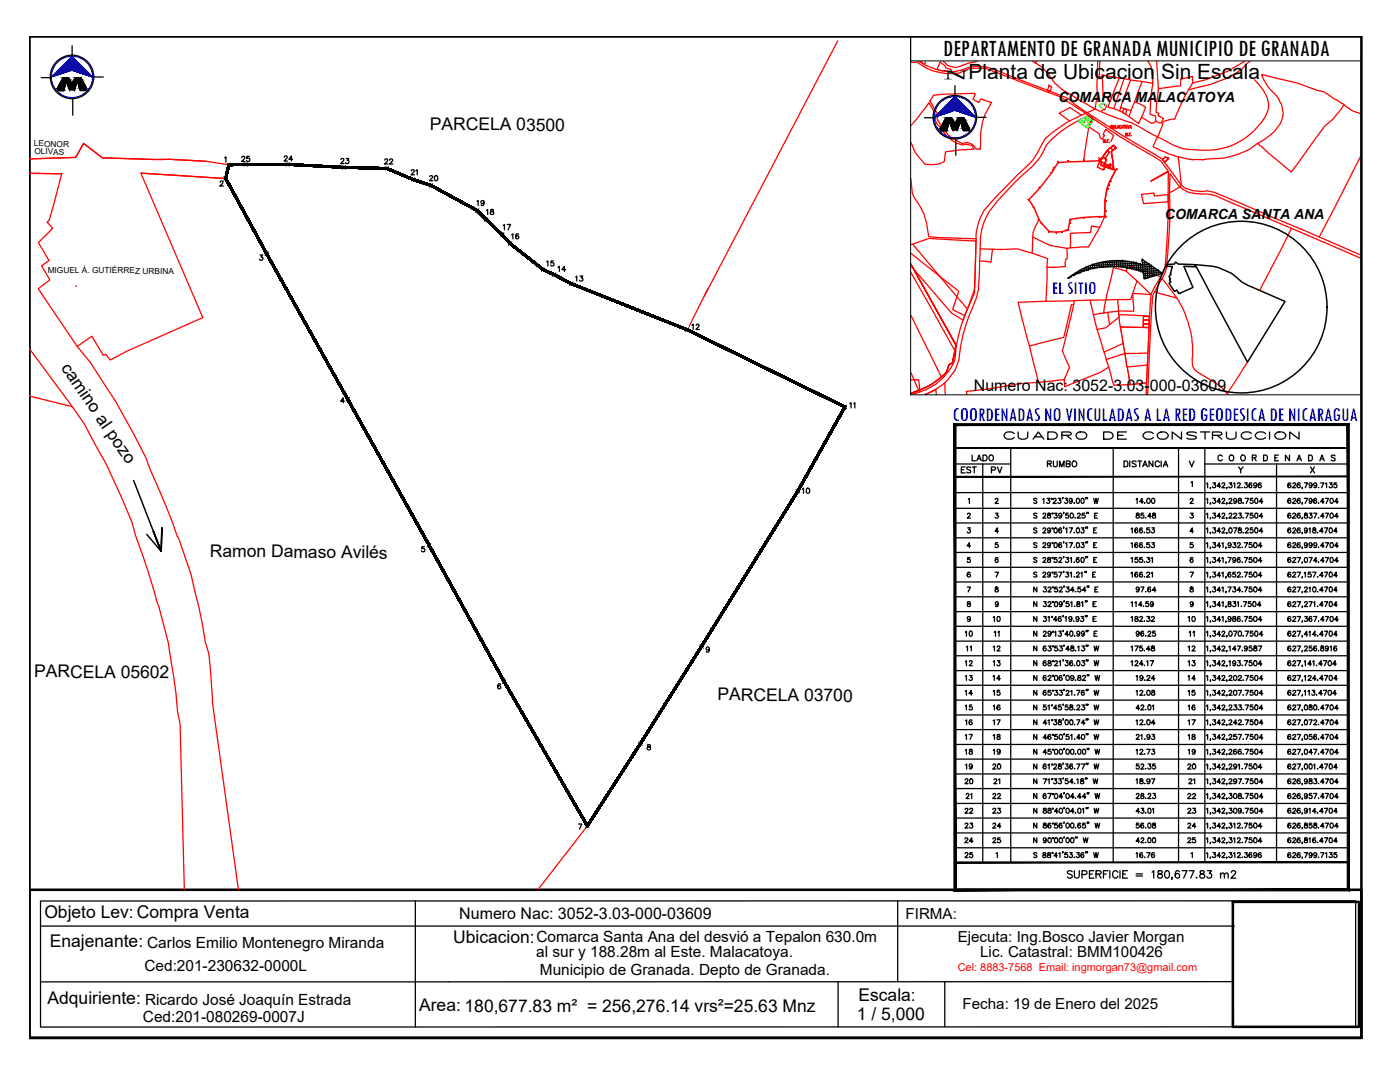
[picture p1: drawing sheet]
<svg xmlns="http://www.w3.org/2000/svg" width="279mm" height="216mm" viewBox="0 0 279 216" stroke-linecap="round" stroke-linejoin="round" font-family="sans-serif">
<defs><g id="words">
<text font-size="4.8" x="188.3" y="11.2">DEPARTAMENTO DE GRANADA MUNICIPIO DE GRANADA</text>
<text font-size="4.4" x="199.7" y="88.9">CUADRO DE CONSTRUCCION</text>
<text font-size="4.2" x="193.3" y="15.7">Planta de Ubicacion Sin Escala</text>
<g font-size="4">
<text x="47.3" y="33.5">25</text>
<text x="55.7" y="33.5">24</text>
<text x="67" y="33.9">23</text>
<text x="75.8" y="33.9">22</text>
<text x="81.1" y="36">21</text>
<text x="84.7" y="37.4">20</text>
<text x="94.2" y="42.3">19</text>
<text x="96.3" y="44.1">18</text>
<text x="99.5" y="46.9">17</text>
<text x="101.2" y="49">16</text>
<text x="108.3" y="54.3">15</text>
<text x="137.2" y="67">12</text>
<text x="168.6" y="82.5">11</text>
<text x="190.9" y="95.6">EST</text>
<text x="193" y="93.1">LADO</text>
<text x="196.8" y="95.6">PV</text>
<text x="208.1" y="94.2">RUMBO</text>
<text x="236.4" y="94.2">V</text>
<text x="197.2" y="125.2">10</text>
<text x="236.4" y="125.2">10</text>
<text x="191.9" y="128.1">10</text>
<text x="191.9" y="131.2">11</text>
<text x="197.2" y="131.2">12</text>
<text x="197.6" y="128.1">11</text>
<text x="236.4" y="128.1">11</text>
<text x="236.4" y="131.2">12</text>
<text x="191.9" y="134.1">12</text>
<text x="197.2" y="134.1">13</text>
<text x="236.4" y="134.1">13</text>
<text x="191.6" y="140.1">14</text>
<text x="191.9" y="142.9">15</text>
<text x="197.2" y="140.1">15</text>
<text x="197.2" y="142.9">16</text>
<text x="236.4" y="140.1">15</text>
<text x="236.4" y="142.9">16</text>
<text x="191.9" y="148.9">17</text>
<text x="197.2" y="148.9">18</text>
<text x="236.4" y="148.9">18</text>
<text x="191.9" y="151.7">18</text>
<text x="197.2" y="151.7">19</text>
<text x="236.4" y="151.7">19</text>
<text x="191.6" y="157.7">20</text>
<text x="191.9" y="160.5">21</text>
<text x="197.2" y="160.5">22</text>
<text x="197.6" y="157.7">21</text>
<text x="236" y="160.5">22</text>
<text x="236.4" y="157.7">21</text>
<text x="191.6" y="166.5">23</text>
<text x="197.2" y="166.5">24</text>
<text x="236" y="166.5">24</text>
<text x="191.6" y="169.3">24</text>
<text x="191.6" y="172.5">25</text>
<text x="197.2" y="169.3">25</text>
<text x="236" y="169.3">25</text>
</g>
<text font-size="4" fill="#00f" x="190.1" y="84">COORDENADAS NO VINCULADAS A LA RED GEODESICA DE NICARAGUA</text>
<text font-size="3.7" fill="#00f" x="210" y="58.8">EL SITIO</text>
<g font-size="3.5">
<text x="85.8" y="25.9" transform="rotate(1 85.8 25.9)">PARCELA 03500</text>
<text x="113.9" y="57.2">13</text>
<text x="12.1" y="73.4" transform="rotate(55 12.1 73.4)">camino al pozo</text>
<text x="159.1" y="99.5">10</text>
<text x="41.9" y="111.1" transform="rotate(1 41.9 111.1)">Ramon Damaso Avilés</text>
<text x="197.6" y="119.2">8</text>
<text x="236.7" y="119.2">8</text>
<text x="6.8" y="135.1" transform="rotate(1 6.8 135.1)">PARCELA 05602</text>
<text x="191.9" y="136.9">13</text>
<text x="197.2" y="136.9">14</text>
<text x="236.4" y="136.9">14</text>
<text x="143.2" y="139.7" transform="rotate(1 143.2 139.7)">PARCELA 03700</text>
<text x="191.9" y="145.7">16</text>
<text x="197.2" y="145.7">17</text>
<text x="236.4" y="145.7">17</text>
<text x="191.9" y="154.5">19</text>
<text x="197.2" y="154.5">20</text>
<text x="236" y="154.5">20</text>
<text x="114.7" y="166.5">7</text>
<text x="191.6" y="163.3">22</text>
<text x="197.2" y="163.3">23</text>
<text x="236" y="163.3">23</text>
<text x="8.8" y="183.2">Objeto Lev: Compra Venta</text>
<text x="9.9" y="188.9">Enajenante:</text>
<text x="90.4" y="188.1">Ubicacion:</text>
<text x="9.5" y="200.2">Adquiriente:</text>
<text x="83.7" y="201.8">Area: 180,677.83 m² = 256,276.14 vrs²=25.63 Mnz</text>
<text x="171" y="203.6">1 / 5,000</text>
<text x="171.3" y="199.7">Escala:</text>
</g>
<g font-size="3.2">
<text x="194.4" y="78.1">Numero Nac: 3052-3.03-000-03609</text>
<text x="91.7" y="183.5">Numero Nac: 3052-3.03-000-03609</text>
</g>
<g font-size="3.1">
<text x="29.4" y="189.1">Carlos Emilio Montenegro Miranda</text>
<text x="107" y="191">al sur y 188.28m al Este. Malacatoya.</text>
<text x="107.1" y="188">Comarca Santa Ana del desvió a Tepalon 630.0m</text>
<text x="28.8" y="193.7">Ced:201-230632-0000L</text>
<text x="107.7" y="194.5">Municipio de Granada. Depto de Granada.</text>
<text x="29" y="200.5">Ricardo José Joaquín Estrada</text>
<text x="28.5" y="204">Ced:201-080269-0007J</text>
</g>
<g font-size="3">
<text x="180.7" y="183.4">FIRMA:</text>
<text x="191.1" y="187.9">Ejecuta: Ing.Bosco Javier Morgan</text>
<text x="195.6" y="190.9">Lic. Catastral: BMM100426</text>
<text x="192.1" y="201.4">Fecha: 19 de Enero del 2025</text>
</g>
<g font-size="2.8">
<text x="211.2" y="20.4">COMARCA MALACATOYA</text>
<text x="232.5" y="43.7">COMARCA SANTA ANA</text>
</g>
<g font-size="2.6" fill="#f00">
<text x="209.2" y="34.9">1</text>
<text x="210.3" y="33.5">35</text>
<text x="215.5" y="33.2">33</text>
<text x="218.7" y="33.2">31</text>
<text x="219.4" y="34.9">29</text>
<text x="223.3" y="34.9" transform="rotate(-90 223.3 34.9)">24</text>
<text x="219.8" y="41.3">21</text>
<text x="223" y="37.4" transform="rotate(-90 223 37.4)">25</text>
<text x="206.4" y="45.2">6</text>
<text x="208.5" y="47.6">8</text>
<text x="212.7" y="45.2">14</text>
<text x="213.1" y="47.6" transform="rotate(-90 213.1 47.6)">10</text>
<text x="215.2" y="44.8">15</text>
<text x="219.8" y="43.4">20</text>
</g>
<text font-size="2.2" fill="#f00" x="191.1" y="193.7">Cel: 8883-7568 Email: ingmorgan73@gmail.com</text>
<g font-size="1.7">
<text x="6.8" y="29.2" transform="rotate(1 6.8 29.2)">LEONOR</text>
<text x="6.9" y="30.8" transform="rotate(1 6.9 30.8)">OLIVAS</text>
<text x="9.5" y="54.4" transform="rotate(1 9.5 54.4)">MIGUEL Á. GUTIÉRREZ URBINA</text>
</g>
</g></defs>
<!-- layer: 2 -->
<g fill="none" stroke="#f00" stroke-width=".25">
<path d="M181.8 12.4h1.2a11 11 0 0 0 8.3 2.2 7 7 0 0 1 6.5-.5l13.8 5.2 5.1 3.3M183.3 12.2a12.4 12.4 0 0 0 7.4 2.1l1.3-.4a8.2 8.2 0 0 1 6.9 .2l14.2 5.5 1.4 1.3 2.5 1.6M188.3 12.2a2.84 2.84 0 0 0 4.1 .7l2.7-.7M206 12.2l.8 .5M206.8 12.7a11.5 11.5 0 0 1 3.8 4l.3 .2a10.8 10.8 0 0 0 3 2.1l4.7 2.8 .2-1.6h.4M206.8 12.2v.5M219.1 12.2l-.2 8M219.5 12.2l-.1 3.1M220 15.4l.1 3.8 1.3 .3h.4l1.6-3.9M224.3 15.7l-2 6M225.6 16l-2.1 6.1-1.2-.4-1.2-.3 .7-1.9M227.9 16.3l-1.5 4"/>
<path d="M229.1 12.2l.6 1.1 .4 3.3-10.2-1.7 .1 .5-1-.2M230.1 16.6l-.4 2.4-.2 3.8 1.1 .4v1l1.1 .4 .5-1-1.1-.5 .2-.5-.6-.2 .5-4.7M230.8 12.2l.4 5.5M237.2 17.9l-1.7 3.3-1.1 2.6-.6-.1-1.4 .5-.3 .2a18.8 18.8 0 0 1-1.8 4.5l-.2 .4 1.3 .6 1.8 .8 2 .6M248.5 12.2l-3.5 2-4.4 1.7-2.6 .7M249.5 12.2l-1.2 1.1a15.5 15.5 0 0 1-6.7 3.5l-4.4 1.1 .8-1.3v-1.4l-2.4 .6v1.3l-4.4 .6M262 17.7l.6 .2a5.6 5.6 0 0 1 3.5 1.7l2.1 1.2 .6 .5a5.6 5.6 0 0 0 2.6 1.3l.3 .2M262.1 17.7a28.9 28.9 0 0 0-7.1-2l-3.2-.8a10.5 10.5 0 0 0 3 4.4 6.1 6.1 0 0 1 1.3 3.4 6.5 6.5 0 0 1-2.8 4.4l-2.3 1.5 6.7 5.7 6.6-9a14.7 14.7 0 0 0 3.9-4.5M181.8 35.6l.3 3 .4 .9a13.3 13.3 0 0 1 2.9 7.7l9.4 .5M215.4 24l.9 .5 .7-.5-.7-.5-.9 .5a20.7 20.7 0 0 0-6.6 5 11.3 11.3 0 0 1-2.8 4.2 56.2 56.2 0 0 0-8.6 9 12.5 12.5 0 0 0-1.8 7.5l-.2 5.7a11.7 11.7 0 0 1-1.3 6 29.8 29.8 0 0 0-2.7 10.4l-.8 2-1.5 2.1-.5 .5M215.8 23l-2.3-1.5-2.1 1.1 2 1.5M216.3 23.5l1-.4 .8 .3-.8 1.9"/>
<path d="M216.7 22.6l-.9 .4a24.8 24.8 0 0 0-7.3 4.8l-.6 1.1a12.8 12.8 0 0 1-4.6 5.8l-4.9 5a10.7 10.7 0 0 0-3.6 8.4l-9.4-.5-3.2 1.1M218.6 21.8l-1.9 .8M220.2 28.4v-.5l.2 .5 .2-.5v.5M220.8 28.4h.1M221 28.2h.1M221.3 27.9h-.3v.5M221.4 28.4h.1M221.7 25.6v-.6l.2 .6 .1-.6v.6M221.7 28.2l.6-1.1-1.6-1.3-.6 1 .3 .2-.4 .8-.4-.4-.2-.7-2.1-1.4-1.1 6.9M222.2 25.6l.1-.6 .2 .6M222.3 25.4h.2M222.6 25v.6h.3"/>
<path d="M222.7 33.9a11.9 11.9 0 0 0-1.9 4.5l-.3 1.7v1.5a5.9 5.9 0 0 1-1 3.8l-2.3 3.9-3.6 .1M222.9 25.6l.2-.6 .2 .6M223 25.4h.2M223.5 22.1l1.8 1.1 1.9 1.4 .6-1.2M223.6 21.4l2.1 .7M223.7 25.2l-.1-.2a.3 .3 0 0 0-.2 .3 .3 .3 0 0 0 .2 .3l.1-.1M223.8 25.6l.2-.6 .2 .6M223.9 25.4h.2M224.2 25h.3M224.4 25v.6M224.6 27.1v-.6l.2 .6 .2-.6v.6M225 25l.2 .6"/>
<path d="M225.2 27.1h.1M225.4 26.8h.2M225.4 25l-.2 .3M225.5 25.6l.1-.6 .2 .6M225.5 25.4h.2M225.6 26.5h-.2v.6M225.8 27.1h.1M226.4 20.3l-1.1 2.9M226.4 20.3l2.2 1.1-.8 2 2.1 1.2 .4-.1 .3-.3M233.1 38.4v.8a105.1 105.1 0 0 1-.7 14.4l-.5 1.3-1.4 2.3a5.8 5.8 0 0 0-1 3.5l-.7 15.7M235.1 31.3l.7 5.6-.3 .4M235.8 36.9a5.9 5.9 0 0 0 5 1.2l1.6 .3 20.9 8.9"/>
<path d="M251 28.6a14.5 14.5 0 0 1-9.9 3.1l-1 .2a12.2 12.2 0 0 1-4.9-.6v.8M271.7 30.9l-8.4 16.4M181.8 48.8l.4-.1 10.9 13M181.8 54.4l8.9 15.9M194.8 48.1l-.3 9-.1 .9-.9 2.6a34.6 34.6 0 0 0-3 11.4 10.9 10.9 0 0 1-8.7 6.6M195.6 49.7l4.2 .1 3.3-.1 6 1.9-.1 1.7M198.1 49.7l-.3 2.6-2.3-.2M206.1 47.3l3.5 1.7 3.3 .6 .1 2h-.3l-.1 .9v.7l-3.6 .1-.3 6.8M207.4 43.8a7.5 7.5 0 0 0-1.3 4.8l-.1 1.9M214.4 60l-11.2 .3 2.2 8.7M217.6 59.9l-3.2 .1-.1 .8M219.5 45.4l-1.7-.3-.2 1.3-4 .2v2.8l-.7 .2"/>
<path d="M224.7 54.1l-2.5-.7-1.5 6.5 4.9-.1 .5-1.3 3.6 .3-5-4.7 .3-1.2 6.6 2.3M226.9 56l-.8 2.5 .1 3.6h-3l-.2-2.3M230.4 58.3l4.5 1.2a20 20 0 0 1 3.1 12.7 2.15 2.15 0 0 0 1 2.1l2.7 1.6a9.8 9.8 0 0 1 3.2 2.6M232.8 53.2l-.2 .9-.7 1.5M234.9 59.5l-3-3.9-1.1 1.8a4.1 4.1 0 0 0-.8 3l-1 18.3M257.7 45.6l14 6M257.7 45.6l-15-6.5-1.8-.4h-.7a7 7 0 0 1-4.7-1.4l-2.1 1.1a92.3 92.3 0 0 1-.5 14.3M257.7 45.6l-6.2 12.3M263.3 47.3l8.4 3.6M181.8 75.8h1.5l.3 2.4M184.5 78.7l1.3-.5 2.8-1.8v2.3M207.3 76.3a48 48 0 0 0-9.3 1.2l-5.1 .6 .1 .6"/>
<path d="M220.3 62.5l-2.1 .3 .7 2.9M220.8 71.8l3.7-1.3 .3 2.7h.2M221.1 62.3l-.8 .2 .4-2.6h-3.1l.6 2.9M221.3 73.2l-1.6 1.1-7.2 2.9-.1-1.5-5.1 .6-1.9-7.3 6.9-1.7 1.5-6.6 .5 .1-2.3 9.2 1.4 3.3-1 2.4M221.4 64.8l-.7 .6-1.8 .3 1.4 4.6M223.3 62.8l-.1-.7-2.1 .2 .3 2.5 2-1.6M224.1 68.5l-3.8 1.8 2 6.6 3.3-.1-.6-3.6 4-.4M225.6 76.8l3.2-.4v2.3M229.3 65.4l-5.7-.2 .9 5.3 4.6-.1M229.4 63.1l-6.1-.3 .3 2.4M244.9 78.5l.2 .2M248.9 72.3l-4 6.2"/>
<circle cx="224.8" cy="25.3" r=".27"/>
</g>
<!-- layer: 0 -->
<g fill="none" stroke="#f00" stroke-width=".25">
<path d="M167.2 8.2l-26.7 50.9M187.6 12.4l1 .7 .2 .4 .9 .3 .2 .5-2-.2-.9-.3zM28.1 34.5l16.6 1.1-16.6-1.1 12.4 28.9-15.1 6.7-3.4 1.7-.9-1.1-.5 .2-2.3-3.8-2.9 2-7.8-11.5 2.3-1.8-1.6-2.8 1.5-1-2.1-3.6 2.8-2.8-1.1-1.3 .4-.3 2.5-9.3-6.4-.1 6.4 .1M41 32.2l-7.1-.4-13.4-.3-3.8-2.9-1.6 2.8-9.2 .3 9.2-.3 1.6-2.8 3.8 2.9 13.4 .3 7.1 .4 4.2 .6M215.1 24.1l.6-.3 .5 .6 .6-.4-.4-.5a1.07 1.07 0 0 1 1.5 .1l.4 .2-1.2 1.8zM217.7 24.3l.1 .1M220 22.1h.1M220.4 20.9h.1M220.9 21l-.5 1-.4-.3M227.8 38.8l2.5-.3 .1 .6 2.7-.3v1.5l-4.9 .3zM15.2 57.2h.1M141.3 57.6l-3.8 7.5"/>
<path d="M181.8 52.7l9 16.2-.7 3.5-.7 .3-.4 1.4a14.8 14.8 0 0 1-7.2 4.4M181.8 50.5l9.5 7.6-1.2 3.7 2.4 1.2-.3 .9-2.3-1.4-8.1-9.5M5.9 79l8.5 2.2 2.4 3.4 4.4 8 3.1 6.8 2.1 4.9 .6 2.4a204.5 204.5 0 0 1 6.6 21.5 147.9 147.9 0 0 1 1.8 13.7l.5 2.5 .9 33.1M5.9 69.6l8.5 11.6M15.4 69.1l2.7 3.3 4.9 7.6 6.1 11.3 .8 2.3a133 133 0 0 1 5.4 13.4l.3 .4 2.5 7.1a133 133 0 0 1 2.9 13.6l.7 2.5 .7 9.7 5.2 37.2M117.2 164.8l-9.8 12.6"/>
</g>
<path d="M219.4 21h.1M219.8 20.7h.1M219.9 20.7h.1M220.2 20.7h.1M220.4 20.7h.1" fill="none" stroke="#ff0" stroke-width=".25"/>
<path d="M215.7 23.8l-.1 .1 .4 .7-.1 .1M216.4 23.5l-.7 .3 .5 .6 .6-.4 .5 .5-.6 .8M216.4 23.5l.3-.2 .3 .4-.2 .4zM216.7 23.3l.5-.1 .3 .2-.3 .3-.2 .6-.2-.2 .2-.4zM217.9 23.6l-.6 .9-.3-.2 .2-.6 .3-.3 .8 .4-1.2 1.8-2-1.5M220.4 20.7a.93 .93 0 0 0-1 .3l.6 .7" fill="none" stroke="#0f0" stroke-width=".25"/>
<!-- layer: 2 -->
<path d="M220.4 20.7l.5 .3" fill="none" stroke="#0f0" stroke-width=".25"/>
<!-- layer: 0 -->
<path d="M215.6 23.9l-.5 .2" fill="none" stroke="#0ff" stroke-width=".25"/>
<!-- layer: 1ER CEDULA -->
<path d="M183.6 12.2l1 .5 .1-.5M187.1 75.8h.1M223.6 65.2l5.7 .2-.5 11-3.2 .4z" fill="none" stroke="#f00" stroke-width=".2"/>
<!-- layer: 20 -->
<path d="M181.8 62.9l6.1 12.3 1.1-1.1 .4-1.4 .7-.3 .7-3.5-9-16.2 9 16.2-.7 3.5-.7 .3-.4 1.4a14.8 14.8 0 0 1-7.2 4.4l1.5-.6-1.5-3.6" fill="none" stroke="#f00" stroke-width=".25"/>
<!-- layer: CVL_CUADCON_LIN -->
<g fill="none" stroke="#f00" stroke-width=".25">
<path d="M209 18l.3-.9 .6 .2-.3 .9-.6-.2 .6 .2M209.3 17.1h.1M250.4 15.9a7.8 7.8 0 0 1 2.8 5.4 9.3 9.3 0 0 1-3.6 5.4 13.8 13.8 0 0 1-11.2 3.2 12.2 12.2 0 0 1-6.7-2.3l-3.2-1.6a22.3 22.3 0 0 0-6-2.6l-3.9-1.6M216.6 22.6a239.1 239.1 0 0 0 15.1 9.6l1.4 1.9-3.4 2M217 22.5l6.5 4.2 8.6 5.1 3.7 5.1M229.7 36.2l3.5-2-.1 4.2M232.5 31.3l.8 .3-.9 .8-.3-.6zM233.1 31.8l-.7 .6-.3-.6 .4-.5 .8 .3-.9 .8M235.4 37.3l-1.9-2.6-.1 3.7M194.8 48.1l-.3 10.4-2 4.5M184.6 78.7l2.2-1 .1 1M184.7 78.7h.1"/>
<path d="M228.2 63.8l1.2 .1-.1 .8-1.1-.1zM228.2 64.6l1.1 .1v.7l-1.2-.1zM228.2 63.8l1.2 .1M228.2 64.6l1.1 .1M228.2 63.1l1.2 .1-.1 2.2-1.2-.1zM228.2 63.1l1.2 .1v.7l-1.2-.1z"/>
</g>
<path d="M224.3 21.6l.6 .4-.3 .8-.6-.4z" fill="none" stroke="#f00" stroke-width=".2"/>
<!-- layer: CVL_CUADCON_TIT -->
<path d="M211.1 32.5l8.1-.4 .3 .2-.5 1 1.2 .6 .3-.7 2.2 .8a14.9 14.9 0 0 0-2.2 9.2 36.5 36.5 0 0 0-7 .6l-.3 2a5.8 5.8 0 0 1-3.8 .4l-2.1-2.4-1-2.4-1-1.5a31.8 31.8 0 0 0 5.8-7.4zM220.9 30.2l.1-.1 .4 .2-.9 1.3-.4-.3zM221.7 29.4l.6-.4 .4 .5-.7 .5z" fill="none" stroke="#f00" stroke-width=".3"/>
<!-- layer: Circulo -->
<path d="M221 30l1.3-1 .4 .5-.9 .8 .5 3.5-2.6-.9 .2-.5-.4-.2zM221.3 29.7l1-.7 .4 .5-.9 .8 .5 3.5-2.6-.9 .2-.5-.4-.2z" fill="none" stroke="#f00" stroke-width=".3"/>
<!-- layer: CVL_CUADCON_TIT -->
<path d="M186.3 19l2-.2 6.2-.2 .1 .2-.4 1 1.2 .6 .3-.7 2.2 .7a12.5 12.5 0 0 0-2.2 8.3v1.1h-.8l-.8-1-1.1-.4-1 .3-.8-.5a4.9 4.9 0 0 1-2.7-2.3l-1.5-2.1 .1-1-1.5-2.6zM181.8 25.1l3.6-4.6 .4 .8a3.6 3.6 0 0 1 .8 2.6l.3 .8 .8 .8a6.7 6.7 0 0 0 4.3 3.4l.9-.1 1.1 .2 .4 .8-3 .1-2.7 .4-.3 2a5.6 5.6 0 0 1-3.8 .5l-2-2.5-.8-1.9" fill="none" stroke="#f00" stroke-width=".25"/>
<!-- layer: CVL_PUNTO_NUM -->
<path d="M205.2 39.8v.1M207.4 37.3v.1M206.2 41.3v.1" fill="none" stroke="#f00" stroke-width=".25"/>
<!-- layer: CVL_CUADCON_TIT -->
<path d="M232.8 52.7h1.6l.2-.4 .6 .4 3.2 .1 .3 .5-2.4-.2 1.8 4.3-2.7 1.2-.5-.7-.5 .3-1.1-1.7 .3-.2-.2-.5 .2-.1-.3-.5 .4-.5-.1-.1 .4-1.4-1.2-.1zM238.4 52.8a12.3 12.3 0 0 1 7.7 2 12.6 12.6 0 0 0 5.3 3.2l5.1 2.2-7.5 12.1z" fill="none" stroke="#000" stroke-width=".3"/>
<!-- layer: 0 -->
<path d="M5.9 7.3h265.8v199.8h-265.8zM45.7 32.9l-.7 2.7 .7-2.7 11.7-.1 11.2 .6 8.6 .2 5.2 2.2 3.6 1.2 9.2 5 5 4.8 1.6 1.8 6.6 5.2 5.6 2.8 23.1 9.2 31.5 15.4-9.4 16.8-19.2 31-12.2 19.4-10.6 16.4-16.6-28.8-15-27.2-32.4-58.2-8.2-15 .7-2.7 11.7-.1 11.2 .6 8.6 .2 5.2 2.2 3.6 1.2 9.2 5 5 4.8 1.6 1.8 6.6 5.2 5.6 2.8 23.1 9.2 31.5 15.4-9.4 16.8-19.2 31-12.2 19.4-10.6 16.4-16.6-28.8-15-27.2-32.4-58.2-8.2-15 .7-2.7 11.7-.1 11.2 .6 8.6 .2 5.2 2.2 3.6 1.2 9.2 5 5 4.8 1.6 1.8 6.6 5.2 5.6 2.8 23.1 9.2 31.5 15.4-9.4 16.8-19.2 31-12.2 19.4-10.6 16.4-16.6-28.8-15-27.2-32.4-58.2-8.2-15 .7-2.7 11.7-.1 11.2 .6 8.6 .2 5.2 2.2 3.6 1.2 9.2 5 5 4.8 1.6 1.8 6.6 5.2 5.6 2.8 23.1 9.2 31.5 15.4-9.4 16.8-19.2 31-12.2 19.4-10.6 16.4-16.6-28.8-15-27.2-32.4-58.2-8.2-15 .7-2.7 11.7-.1 11.2 .6 8.6 .2 5.2 2.2 3.6 1.2 9.2 5 5 4.8 1.6 1.8 6.6 5.2 5.6 2.8 23.1 9.2 31.5 15.4-9.4 16.8-19.2 31-12.2 19.4-10.6 16.4-16.6-28.8-15-27.2-32.4-58.2-8.2-15 .7-2.7 11.7-.1 11.2 .6 8.6 .2 5.2 2.2 3.6 1.2 9.2 5 5 4.8 1.6 1.8 6.6 5.2 5.6 2.8 23.1 9.2 31.5 15.4-9.4 16.8-19.2 31-12.2 19.4-10.6 16.4-16.6-28.8-15-27.2-32.4-58.2-8.2-15 .7-2.7 11.7-.1 11.2 .6 8.6 .2 5.2 2.2 3.6 1.2 9.2 5 5 4.8 1.6 1.8 6.6 5.2 5.6 2.8 23.1 9.2 31.5 15.4-9.4 16.8-19.2 31-12.2 19.4-10.6 16.4-16.6-28.8-15-27.2-32.4-58.2-8.2-15 .7-2.7 11.7-.1 11.2 .6 8.6 .2 5.2 2.2 3.6 1.2 9.2 5 5 4.8 1.6 1.8 6.6 5.2 5.6 2.8 23.1 9.2 31.5 15.4-9.4 16.8-19.2 31-12.2 19.4-10.6 16.4-16.6-28.8-15-27.2-32.4-58.2-8.2-15 .7-2.7 11.7-.1 11.2 .6 8.6 .2 5.2 2.2 3.6 1.2 9.2 5 5 4.8 1.6 1.8 6.6 5.2 5.6 2.8 23.1 9.2 31.5 15.4-9.4 16.8-19.2 31-12.2 19.4-10.6 16.4-16.6-28.8-15-27.2-32.4-58.2-8.2-15 .7-2.7 11.7-.1 11.2 .6 8.6 .2 5.2 2.2 3.6 1.2 9.2 5 5 4.8 1.6 1.8 6.6 5.2 5.6 2.8 23.1 9.2 31.5 15.4-9.4 16.8-19.2 31-12.2 19.4-10.6 16.4-16.6-28.8-15-27.2-32.4-58.2-8.2-15 .7-2.7 11.7-.1 11.2 .6 8.6 .2 5.2 2.2 3.6 1.2 9.2 5 5 4.8 1.6 1.8 6.6 5.2 5.6 2.8 23.1 9.2 31.5 15.4-9.4 16.8-19.2 31-12.2 19.4-10.6 16.4-16.6-28.8-15-27.2-32.4-58.2-8.2-15 .7-2.7 11.7-.1 11.2 .6 8.6 .2 5.2 2.2 3.6 1.2 9.2 5 5 4.8 1.6 1.8 6.6 5.2 5.6 2.8 23.1 9.2 31.5 15.4-9.4 16.8-19.2 31-12.2 19.4-10.6 16.4-16.6-28.8-15-27.2-32.4-58.2-8.2-15 .7-2.7 11.7-.1 11.2 .6 8.6 .2 5.2 2.2 3.6 1.2 9.2 5 5 4.8 1.6 1.8 6.6 5.2 5.6 2.8 23.1 9.2 31.5 15.4-9.4 16.8-19.2 31-12.2 19.4-10.6 16.4-16.6-28.8-15-27.2-32.4-58.2-8.2-15 .7-2.7 11.7-.1 11.2 .6 8.6 .2 5.2 2.2 3.6 1.2 9.2 5 5 4.8 1.6 1.8 6.6 5.2 5.6 2.8 23.1 9.2 31.5 15.4-9.4 16.8-19.2 31-12.2 19.4-10.6 16.4-16.6-28.8-15-27.2-32.4-58.2-8.2-15 .7-2.7 11.7-.1 11.2 .6 8.6 .2 5.2 2.2 3.6 1.2 9.2 5 5 4.8 1.6 1.8 6.6 5.2 5.6 2.8 23.1 9.2 31.5 15.4-9.4 16.8-19.2 31-12.2 19.4-10.6 16.4-16.6-28.8-15-27.2-32.4-58.2-8.2-15 .7-2.7 11.7-.1 11.2 .6 8.6 .2 5.2 2.2 3.6 1.2 9.2 5 5 4.8 1.6 1.8 6.6 5.2 5.6 2.8 23.1 9.2 31.5 15.4-9.4 16.8-19.2 31-12.2 19.4-10.6 16.4-16.6-28.8-15-27.2-32.4-58.2-8.2-15 .7-2.7 11.7-.1 11.2 .6 8.6 .2 5.2 2.2 3.6 1.2 9.2 5 5 4.8 1.6 1.8 6.6 5.2 5.6 2.8 23.1 9.2 31.5 15.4-9.4 16.8-19.2 31-12.2 19.4-10.6 16.4-16.6-28.8-15-27.2-32.4-58.2-8.2-15 .7-2.7 11.7-.1 11.2 .6 8.6 .2 5.2 2.2 3.6 1.2 9.2 5 5 4.8 1.6 1.8 6.6 5.2 5.6 2.8 23.1 9.2 31.5 15.4-9.4 16.8-19.2 31-12.2 19.4-10.6 16.4-16.6-28.8-15-27.2-32.4-58.2-8.2-15 .7-2.7 11.7-.1 11.2 .6 8.6 .2 5.2 2.2 3.6 1.2 9.2 5 5 4.8 1.6 1.8 6.6 5.2 5.6 2.8 23.1 9.2 31.5 15.4-9.4 16.8-19.2 31-12.2 19.4-10.6 16.4-16.6-28.8-15-27.2-32.4-58.2-8.2-15 .7-2.7 11.7-.1 11.2 .6 8.6 .2 5.2 2.2 3.6 1.2 9.2 5 5 4.8 1.6 1.8 6.6 5.2 5.6 2.8 23.1 9.2 31.5 15.4-9.4 16.8-19.2 31-12.2 19.4-10.6 16.4-16.6-28.8-15-27.2-32.4-58.2-8.2-15 .7-2.7 11.7-.1 11.2 .6 8.6 .2 5.2 2.2 3.6 1.2 9.2 5 5 4.8 1.6 1.8 6.6 5.2 5.6 2.8 23.1 9.2 31.5 15.4-9.4 16.8-19.2 31-12.2 19.4-10.6 16.4-16.6-28.8-15-27.2-32.4-58.2-8.2-15 .7-2.7 11.7-.1 11.2 .6 8.6 .2 5.2 2.2 3.6 1.2 9.2 5 5 4.8 1.6 1.8 6.6 5.2 5.6 2.8 23.1 9.2 31.5 15.4-9.4 16.8-19.2 31-12.2 19.4-10.6 16.4-16.6-28.8-15-27.2-32.4-58.2-8.2-15 .7-2.7 11.7-.1 11.2 .6 8.6 .2 5.2 2.2 3.6 1.2 9.2 5 5 4.8 1.6 1.8 6.6 5.2 5.6 2.8 23.1 9.2 31.5 15.4-9.4 16.8-19.2 31-12.2 19.4-10.6 16.4-16.6-28.8-15-27.2-32.4-58.2-8.2-15 .7-2.7 11.7-.1 11.2 .6 8.6 .2 5.2 2.2 3.6 1.2 9.2 5 5 4.8 1.6 1.8 6.6 5.2 5.6 2.8 23.1 9.2 31.5 15.4-9.4 16.8-19.2 31-12.2 19.4-10.6 16.4-16.6-28.8-15-27.2-32.4-58.2-8.2-15 .7-2.7 11.7-.1 11.2 .6 8.6 .2 5.2 2.2 3.6 1.2 9.2 5 5 4.8 1.6 1.8 6.6 5.2 5.6 2.8 23.1 9.2 31.5 15.4-9.4 16.8-19.2 31-12.2 19.4-10.6 16.4-16.6-28.8-15-27.2-32.4-58.2-8.2-15 .7-2.7 11.7-.1 11.2 .6 8.6 .2 5.2 2.2 3.6 1.2 9.2 5 5 4.8 1.6 1.8 6.6 5.2 5.6 2.8 23.1 9.2 31.5 15.4-9.4 16.8-19.2 31-12.2 19.4-10.6 16.4-16.6-28.8-15-27.2-32.4-58.2-8.2-15 .7-2.7 11.7-.1 11.2 .6 8.6 .2 5.2 2.2 3.6 1.2 9.2 5 5 4.8 1.6 1.8 6.6 5.2 5.6 2.8 23.1 9.2 31.5 15.4-9.4 16.8-19.2 31-12.2 19.4-10.6 16.4-16.6-28.8-15-27.2-32.4-58.2-8.2-15 .7-2.7 11.7-.1 11.2 .6 8.6 .2 5.2 2.2 3.6 1.2 9.2 5 5 4.8 1.6 1.8 6.6 5.2 5.6 2.8 23.1 9.2 31.5 15.4-9.4 16.8-19.2 31-12.2 19.4-10.6 16.4-16.6-28.8-15-27.2-32.4-58.2-8.2-15 .7-2.7 11.7-.1 11.2 .6 8.6 .2 5.2 2.2 3.6 1.2 9.2 5 5 4.8 1.6 1.8 6.6 5.2 5.6 2.8 23.1 9.2 31.5 15.4-9.4 16.8-19.2 31-12.2 19.4-10.6 16.4-16.6-28.8-15-27.2-32.4-58.2-8.2-15 .7-2.7 11.7-.1 11.2 .6 8.6 .2 5.2 2.2 3.6 1.2 9.2 5 5 4.8 1.6 1.8 6.6 5.2 5.6 2.8 23.1 9.2 31.5 15.4-9.4 16.8-19.2 31-12.2 19.4-10.6 16.4-16.6-28.8-15-27.2-32.4-58.2-8.2-15 .7-2.7 11.7-.1 11.2 .6 8.6 .2 5.2 2.2 3.6 1.2 9.2 5 5 4.8 1.6 1.8 6.6 5.2 5.6 2.8 23.1 9.2 31.5 15.4-9.4 16.8-19.2 31-12.2 19.4-10.6 16.4-16.6-28.8-15-27.2-32.4-58.2-8.2-15 .7-2.7 11.7-.1 11.2 .6 8.6 .2 5.2 2.2 3.6 1.2 9.2 5 5 4.8 1.6 1.8 6.6 5.2 5.6 2.8 23.1 9.2 31.5 15.4-9.4 16.8-19.2 31-12.2 19.4-10.6 16.4-16.6-28.8-15-27.2-32.4-58.2-8.2-15 .7-2.7 11.7-.1 11.2 .6 8.6 .2 5.2 2.2 3.6 1.2 9.2 5 5 4.8 1.6 1.8 6.6 5.2 5.6 2.8 23.1 9.2 31.5 15.4-9.4 16.8-19.2 31-12.2 19.4-10.6 16.4-16.6-28.8-15-27.2-32.4-58.2-8.2-15 .7-2.7 11.7-.1 11.2 .6 8.6 .2 5.2 2.2 3.6 1.2 9.2 5 5 4.8 1.6 1.8 6.6 5.2 5.6 2.8 23.1 9.2 31.5 15.4-9.4 16.8-19.2 31-12.2 19.4-10.6 16.4-16.6-28.8-15-27.2-32.4-58.2-8.2-15 .7-2.7 11.7-.1 11.2 .6 8.6 .2 5.2 2.2 3.6 1.2 9.2 5 5 4.8 1.6 1.8 6.6 5.2 5.6 2.8 23.1 9.2 31.5 15.4-9.4 16.8-19.2 31-12.2 19.4-10.6 16.4-16.6-28.8-15-27.2-32.4-58.2-8.2-15 .7-2.7 11.7-.1 11.2 .6 8.6 .2 5.2 2.2 3.6 1.2 9.2 5 5 4.8 1.6 1.8 6.6 5.2 5.6 2.8 23.1 9.2 31.5 15.4-9.4 16.8-19.2 31-12.2 19.4-10.6 16.4-16.6-28.8-15-27.2-32.4-58.2-8.2-15 .7-2.7 11.7-.1 11.2 .6 8.6 .2 5.2 2.2 3.6 1.2 9.2 5 5 4.8 1.6 1.8 6.6 5.2 5.6 2.8 23.1 9.2 31.5 15.4-9.4 16.8-19.2 31-12.2 19.4-10.6 16.4-16.6-28.8-15-27.2-32.4-58.2-8.2-15 8.2 15 32.4 58.2 15 27.2 16.6 28.8 10.6-16.4 12.2-19.4 19.2-31 9.4-16.8-31.5-15.4-23.1-9.2-5.6-2.8-6.6-5.2-1.6-1.8-5-4.8-9.2-5-3.6-1.2-5.2-2.2-8.6-.2-11.2-.6zM5.9 177.5h265.8v29.6h-265.8zM246 180h25.2v24.9h-25.2z" fill="none" stroke="#000" stroke-width=".51"/>
<g fill="none" stroke="#000" stroke-width=".2">
<path d="M181.7 12.1h90v66.7h-90zM44.7 35.3l.7 .7M45.3 32.6l.7 .6M45.4 35.3l-.7 .7M46 32.6l-.7 .6M52.9 50.2l.7 .8M53.6 50.2l-.7 .8M69.1 79.3l.7 .8M69.8 79.3l-.7 .8M85.3 108.5l.7 .6M86 108.5l-.7 .6M100.2 135.6l.8 .8"/>
<path d="M101 135.6l-.8 .8M139.7 128.7l.7 .7M140.4 128.7l-.7 .7M127.5 148l.7 .8M128.2 148l-.7 .8"/>
<circle cx="45" cy="35.6" r=".23"/>
<circle cx="45.7" cy="32.9" r=".23"/>
<circle cx="53.2" cy="50.6" r=".23"/>
<circle cx="69.4" cy="79.7" r=".23"/>
<circle cx="85.6" cy="108.8" r=".23"/>
<circle cx="100.6" cy="136" r=".23"/>
<circle cx="140" cy="129" r=".23"/>
<circle cx="127.8" cy="148.4" r=".23"/>
</g>
<g fill="none" stroke="#000" stroke-width=".25">
<path d="M11.5 17.7h1.2l.6-1.9 .6 1.9h1v.2h-1l-.7-1.7-.5 1.9h-1.2v-.4h1.2M13.2 16.2l-.5 1.9h-1.3M13.3 15.8l.6 1.9h1l.6-1.8 .5 1.8h1.3l-1.2-2.2h-1.1l-.6 1.2-.7-1.2h-1.1l-1.1 2.2h1.2l.6-1.8M13.3 15.8l.6 2.1-.7-1.7-.5 1.9h-1.2v-.4h1.2zM13.5 16.7h1.7M13.7 15.5h-1.1l-1.1 2.2h1.2l.6-1.9 .6 1.9h1v.2M14.4 16.7l.6-1.2h1.1l1.2 2.2h-1.3M15.5 15.9l-.6 1.8h-1M15.5 15.9l.5 1.8h1.3v.4h-1.3l-.5-1.9-.6 1.7zM181.7 7.3v4.8M43.9 36.4l.1-.2 .3-.1 .2 .3-.6 .7h.7M44.8 31.5l.3-.2v1"/>
<path d="M187.7 25.7h1.2l.5-1.8 .7 1.8h1v.2h-1l-.7-1.7-.5 1.9h-1.2v-.4h1.2M187.7 25.7h1.2l.5-1.8 .7 2-.7-1.7-.5 1.9h-1.2zM188.8 23.5h1.1l.7 1.3 .6-1.3h1.1l1.2 2.2h-1.3l-.5-1.8-.6 1.8h-1l-.7-1.8-.5 1.8h-1.2zM189.4 24.2l-.5 1.9h-1.2M189.7 24.8h1.6M189.9 23.5h-1.1l-1.1 2.2h1.2l.5-1.8 .7 1.8h1v.2M190.6 24.8l.7-1.3h1l1.2 2.2h-1.3M191.7 23.9l-.6 1.8h-1M191.7 23.9l.5 1.8h1.3v.4h-1.3l-.5-1.9-.6 1.7zM51.9 50.9h.5l-.3 .4a.34 .34 0 0 1 .3 .3 .34 .34 0 0 1-.2 .4 .34 .34 0 0 1-.4-.3M213.6 55.4l-.2 .1M213.8 55.1v.2"/>
<path d="M214 54.9h.1M214.2 54.8h.1M214.5 54.9l-.3 .1M214.6 54.5l.1 .3M215 54.4l-.3 .1M215.1 54.2v.1M215.4 54.4h-.3v.3M215.5 54v.3M215.5 54h.3M215.7 54.4l-.2 .1M215.9 53.8h.1M216.2 53.9l-.3 .1v.3"/>
<path d="M216.3 53.6l.1 .2M216.5 53.5h.2M216.7 53.9h-.3v.3M216.7 53.4h.1M217.1 53.5h-.4l.1 .3M217.1 53.9l-.3 .1M217.2 53.2v.1M217.2 53.9h.1M217.5 53.4l-.3 .1v.3M217.6 53v.3M217.6 53h.3M217.9 53.4h-.3v.4"/>
<path d="M218 52.9h.1M218.4 53h-.3v.3M218.4 53.4h-.3v.3M218.5 52.7v.1M218.8 53h-.3v.3M218.8 53.4h-.3v.2M218.9 52.6v.2M219.2 53.3l-.3 .1v.1M219.2 52.9h-.3v.4M219.3 52.5v.3M219.4 52.5h.2M219.7 52.9h-.4l.1 .3"/>
<path d="M219.7 53.3l-.3 .1M220 52.5h-.2v.2M220.1 52.9h-.3v.3M220.1 53.3l-.3 .1M220.2 52.3h.1M220.5 52.4h-.3v.3M220.5 52.8l-.3 .1v.3M220.6 53.3h-.4M220.6 52.2v.1M220.9 52.4h-.3v.3M221 52.8h-.4v.4M221 53.3h-.3"/>
<path d="M221 52.2h.1M221.1 53.3h.1M221.4 52.4h-.3v.3M221.4 52.8h-.3v.3M221.4 53.2l-.3 .1M221.5 52.1v.1M221.5 53.2v.1M221.5 53.2h.4M221.8 52.3l-.3 .1v.3M221.8 52.8h-.3v.3M221.9 52.1v.1M222 53.2v.1"/>
<path d="M222.3 52.3h-.4l.1 .4M222.3 52.7h-.3v.4M222.3 53.2h-.3M222.3 52v.2M222.7 52.3h-.3v.3M222.7 52.7h-.3v.3M222.7 53.2l-.3 .1M222.8 52v.2M223.1 52.3h-.3v.3M223.1 53.1h-.3v.2M223.1 52.7h-.3v.3M223.2 52v.2"/>
<path d="M223.5 52.2h-.3v.4M223.6 52.7h-.3v.3M223.6 53.1h-.3v.2M223.6 52v.1M224 52.7h-.3v.3M224 52.2h-.4l.1 .3M224 53.1h-.3v.2M224.1 52.1h.1M224.4 52.2h-.3v.3M224.5 52.6l-.4 .1v.3M224.5 53l-.3 .1v.3M224.7 53.5h.2"/>
<path d="M224.8 52.2h-.3v.3M224.9 52.6h-.4l.1 .3M224.9 53h-.3v.4M225 52.2v.3M225 53.5h.1M225.3 52.6h-.3v.3M225.3 53h-.3v.3M225.3 53.4l-.3 .1M225.4 52.2v.3M225.7 52.5l-.3 .1v.3M225.8 53h-.4l.1 .3M225.8 53.4h-.3v.2"/>
<path d="M225.8 52.3v.1M226.2 52.5h-.4v.4M226.2 53h-.3v.3M226.2 53.4h-.3v.3M226.3 52.4h.1M226.4 53.8h.3M226.6 52.5h-.3v.3M226.6 52.9l-.3 .1v.3M226.7 53.4h-.4l.1 .3M226.7 52.5h.1M226.7 52.5v.3M227.1 52.9h-.4l.1 .4"/>
<path d="M227.1 53.3l-.3 .1v.3M227.1 53.8h-.3v.1M227.2 52.6v.2M227.5 52.9h-.3v.3M227.5 53.3h-.3v.3M227.5 53.8h-.3v.3M227.6 52.7h.1M227.8 52h.1M227.9 52.9h-.3v.3M228 53.3h-.4l.1 .3M228 53.7l-.3 .1v.3M228 51.9h.1"/>
<path d="M228 54.2h-.3M228 52.9l-.1-1.2 4.1 2.9-3.7 1.1-.1-1.3M228 52.9v.3M228.1 52.9a15.3 15.3 0 0 0-15 2.7M228.2 52h-.2v.3M228.2 54.3a17.3 17.3 0 0 0-15.1 1.2M228.2 55.5h.3M228.3 52.4h-.3v.3M228.3 52.8l-.3 .1M228.4 53.3h-.4l.1 .3M228.4 53.7h-.3v.4M228.4 52.2v.1"/>
<path d="M228.4 54.1h-.3v.4M228.5 54.6h-.4M228.5 55h-.3M228.8 52.4h-.3v.3M228.8 52.8h-.3v.4M228.8 53.3h-.3v.3M228.9 53.7h-.4l.1 .3M228.9 54.1h-.3v.3M228.9 52.5v.2M228.9 54.6h-.3v.3M228.9 55h-.3v.3M228.9 55.4l-.3 .1"/>
<path d="M229.1 55.4h.1M229.2 52.8h-.3v.3M229.2 53.2l-.3 .1v.3M229.3 53.7h-.4l.1 .3M229.3 54.1h-.3v.3M229.3 54.5h-.3v.4M229.4 52.8h.1M229.4 52.8v.3M229.4 54.9l-.4 .1 .1 .3M229.7 53.2h-.3v.4M229.7 53.6h-.3v.4M229.7 54.1h-.3v.3"/>
<path d="M229.7 54.5h-.3v.3M229.8 53.1h.1M229.8 54.9h-.4l.1 .4M230 53.2h-.2v.3M230.1 53.6h-.3v.3M230.2 54.1h-.3v.3M230.2 54.5h-.3v.3M230.2 54.9h-.3v.3M230.3 53.4v.1M230.5 53.6h-.2v.3M230.6 54l-.3 .1v.3M230.6 54.4l-.3 .1v.3"/>
<path d="M230.6 54.9h-.3v.1M230.7 53.7v.2M231.1 54h-.4v.3M231.1 54.4h-.3v.4M231.1 54h.1M231.1 54l.1 .3M231.5 54.4h-.3v.3M231.7 54.4h-.1v.2M68.7 80.1h-.7l.5-.7v1M84.7 109.1h-.5v.4a.36 .36 0 0 1 .5 0 .36 .36 0 0 1-.1 .5 .36 .36 0 0 1-.5-.1M99.9 136.6v-.1a.45 .45 0 0 0-.6 .4 .45 .45 0 0 0 .6 .4 .33 .33 0 0 0-.1-.5 .33 .33 0 0 0-.5 .3M141.6 129.5a.32 .32 0 0 1-.5 .2 .32 .32 0 0 1 0-.5l.1-.1a.55 .55 0 0 1 .4 .5 .55 .55 0 0 1-.5 .5l-.1-.1"/>
<path d="M129.2 148.6v.3l.6 .3a.33 .33 0 0 1-.3 .5 .33 .33 0 0 1-.3-.5l.6-.4v-.2zM8.1 179.8l262.5-.1v25.2h-262.5zM82.9 179.7v25.2M179.2 179.7v16.2M246 180l.2 24.2M8.1 184.8h238.2M8.1 195.9h81.5M167.3 195.9v9M188.6 195.9v9"/>
</g>
<!-- layer: 2 -->
<path d="M246.2 195.9h-156.6" fill="none" stroke="#000" stroke-width=".25"/>
<!-- layer: 0 -->
<path d="M188.4 14.1h1.3l2.5 1.3v-.9a.52 .52 0 0 0-.6-.3h1.6a.5 .5 0 0 0-.7 .3v1.3l-3.2-1.4v1a.46 .46 0 0 0 .7 .3h-1.6a.46 .46 0 0 0 .7-.3v-1z" fill="#000"/>
<!-- layer: NORTE -->
<g fill="none" stroke="#00f" stroke-width=".25">
<path d="M12.6 15.5h1.1M15 15.5h1.1M188.8 23.5h1.1M191.2 23.5h1.2"/>
<circle cx="14.4" cy="15.3" r="4.1"/>
<circle cx="190.6" cy="23.4" r="4.1"/>
</g>
<g fill="none" stroke="#000" stroke-width=".25">
<path d="M8.3 15.5h1.9M11.6 17.4h1.2M11.8 17.1h1.1M11.9 16.7h1.1M12.1 16.5h.9h-.9M12.2 16.2h.9M12.3 16h.9M12.4 15.9h1.5M12.6 15.5l-1.1 2.2M13.3 16h.7M13.4 16.2h.7M13.5 16.5h.7"/>
<path d="M13.5 16.7h1.7M13.7 17.1h1.3M13.8 17.4h1.1M14.4 9.1v1.9M14.5 16.5h.7M14.5 19.7v3.3M14.6 16.2h.7M14.7 16h.7M14.8 15.9h1.5M15.5 16h.9M15.6 16.2h.9M15.7 16.5h.9"/>
<path d="M15.7 16.7h1.1M15.8 17.1h1.2M15.9 17.4h1.2M18.7 15.4h1.9M190.6 17.1v2M184.5 23.5h1.9M187.8 25.4h1.2M188 25.1h1.1M188.1 24.8h1.1M188.3 24.5h1h-1M188.4 24.3h1M188.5 24h.9"/>
<path d="M188.6 23.9h1.5M188.8 23.5l-1.1 2.2M189.5 24h.7M189.6 24.3h.7M189.7 24.5h.8M189.8 24.8h1.6M189.9 25.1h1.4M190 25.4h1.2M190.7 24.5h.8M190.8 27.7v3.3M190.8 24.3h.8M190.9 24h.7"/>
<path d="M191 23.9h1.6M191.7 24h.9M191.8 24.3h.9M191.9 24.5h1M191.9 24.8h1.1M192 25.1h1.2M192.1 25.4h1.2M194.9 23.4h1.9"/>
</g>
<path d="M12.4 15.8h1.4M12.5 15.7h1.3M12.5 15.6h1.3M14.9 15.8h1.4M14.9 15.7h1.3M14.9 15.6h1.3M188.6 23.8h1.5M188.7 23.7h1.3M188.7 23.6h1.2M191.1 23.8h1.4M191.1 23.7h1.3M191.1 23.6h1.3" fill="none" stroke="#f00" stroke-width=".25"/>
<!-- layer: TEXTOS -->
<g fill="#000" stroke="#000" stroke-width=".2">
<path d="M15 15.5h1.1zM15.5 15.9v.3h-.1zM191.3 23.5h1.1zM191.7 23.9l.1 .3h-.2z"/>
<path d="M12.7 17.7h.1zM12.7 17.7h.1z"/>
<path d="M11.5 17.7l1.2 .4 .1-.4zM11.5 17.7l1.2 .4h-1.2z"/>
<path d="M12.7 17.5l.1 .2 .1-.2zM12.7 17.5l.1 .2h-.1z"/>
<path d="M13.2 16.2l-.3 1.3zM13.2 16.2l-.3 1.3h-.2z"/>
<path d="M12.4 15.9l.3 1.8 .6-1.8zM12.4 15.9l.3 1.8h-1.3z"/>
<path d="M13.3 15.9l.1 .3zM13.3 15.9l.1 .3h-.2z"/>
<path d="M13.2 16.2l.6 1.3-.4-1.3zM13.2 16.2l.6 1.3z"/>
<path d="M12.6 15.5l1.3 .4-.2-.4zM12.6 15.5l1.3 .4h-1.5z"/>
<path d="M13.7 17.5l.2 .2zM13.7 17.5l.2 .2z"/>
<path d="M13.8 17.7l.1 .2zM13.8 17.7l.1 .2z"/>
<path d="M13.3 15.9l1.1 .8-.5-.8zM13.3 15.9l1.1 .8h-.9z"/>
<path d="M13.9 17.7l.5 .2v-.2zM13.9 17.7l.5 .2h-.5z"/>
<path d="M14.9 17.7v.2zM14.9 17.7v.2z"/>
<path d="M14.4 17.7l.5 .2v-.2zM14.4 17.7l.5 .2h-.5z"/>
<path d="M14.9 17.5v.2zM14.9 17.5v.2z"/>
<path d="M13.5 16.7l1.3 1 .4-1zM13.5 16.7l1.3 1h-.9z"/>
<path d="M15.4 16.2l-.4 1.3zM15.4 16.2l-.5 1.3z"/>
<path d="M14.8 15.9l.4 .8 .3-.8zM14.8 15.9l.4 .8h-.8z"/>
<path d="M15.5 16.2l.5 1.3zM15.5 16.2l.5 1.3h-.2z"/>
<path d="M15.8 17.5l.2 .2zM15.8 17.5l.2 .2z"/>
<path d="M15 15.5l1.3 .4-.2-.4zM15 15.5l1.3 .4h-1.5z"/>
<path d="M15.5 15.9l1.8 1.8-1-1.8zM15.5 15.9l1.8 1.8h-1.3z"/>
<path d="M15.9 17.7l1.4 .4v-.4zM15.9 17.7l1.4 .4h-1.3z"/>
<path d="M187.7 25.7l1.2 .4 .1-.4zM187.7 25.7l1.2 .4h-1.2z"/>
<path d="M189 25.5v.2zM189 25.5v.2z"/>
<path d="M189.4 24.2l-.3 1.3zM189.4 24.2l-.4 1.3z"/>
<path d="M188.6 23.9l.3 1.8 .6-1.8zM188.6 23.9l.3 1.8h-1.2z"/>
<path d="M189.5 23.9l.1 .3zM189.5 23.9l.1 .3h-.2z"/>
<path d="M189.4 24.2l.6 1.3-.4-1.3zM189.4 24.2l.6 1.3z"/>
<path d="M188.8 23.5l1.3 .4-.2-.4zM188.8 23.5l1.3 .4h-1.5z"/>
<path d="M189.9 25.5l.2 .2zM189.9 25.5l.2 .2z"/>
<path d="M190 25.7l.1 .2zM190 25.7l.1 .2z"/>
<path d="M189.5 23.9l1.1 .8-.5-.8zM189.5 23.9l1.1 .8h-.9z"/>
<path d="M190.1 25.7l.5 .2v-.2zM190.1 25.7l.5 .2h-.5z"/>
<path d="M191.1 25.7v.2zM191.1 25.7v.2z"/>
<path d="M190.6 25.7l.5 .2v-.2zM190.6 25.7l.5 .2h-.5z"/>
<path d="M191.1 25.5v.2l.1-.2zM191.1 25.5v.2z"/>
<path d="M189.7 24.7l1.4 1 .3-1zM189.7 24.7l1.4 1h-1z"/>
<path d="M191.6 24.2l-.4 1.3 .5-1.3zM191.6 24.2l-.4 1.3h-.1z"/>
<path d="M191 23.9l.4 .8 .3-.8zM191 23.9l.4 .8h-.8z"/>
<path d="M191.7 24.2l.5 1.3zM191.7 24.2l.5 1.3z"/>
<path d="M192.1 25.5l.1 .2zM192.1 25.5l.1 .2z"/>
<path d="M191.2 23.5l1.3 .4-.1-.4zM191.2 23.5l1.3 .4h-1.5z"/>
<path d="M191.7 23.9l1.8 1.8-1-1.8zM191.7 23.9l1.8 1.8h-1.3z"/>
<path d="M192.1 25.7l1.4 .4v-.4zM192.1 25.7l1.4 .4h-1.3z"/>
</g>
<!-- layer: 0 -->
<path d="M15 15.5h1.1M191.2 23.5h1.1" fill="none" stroke="#00f" stroke-width=".25"/>
<!-- layer: TEXTOS -->
<g fill="#00f" stroke="#00f" stroke-width=".2">
<path d="M190.6 19.3l2.7 2.7h-5.4z"/>
<path d="M14.4 11.3l2.7 2.7h-5.5z"/>
<path d="M10.2 15.4l1.4-1.4h2.8z"/>
<path d="M190.6 22l4.1 1.4-1.4-1.4zM190.6 22l4.1 1.4z"/>
<path d="M186.5 23.4l1.4-1.4zM186.5 23.4l1.4-1.4h2.7z"/>
<path d="M14.4 14l4.1 1.4-1.4-1.4zM14.4 14l4.1 1.4z"/>
</g>
<g fill="none" stroke="#00f" stroke-width=".25">
<path d="M10.2 15.4l4.2-4.1 4.1 4.1-4.1-1.4zM10.6 15.2l3.8-3.8 3.7 3.8-3.7-1.3zM11 14.9l3.4-3.3 3.3 3.3-3.3-1.1zM11.3 14.7l3.1-3 3 3-3-1zM11.7 14.5l2.7-2.7 2.6 2.7-2.6-.9zM12.1 14.2l2.3-2.3 2.2 2.4-2.2-.8zM12.4 14l2-1.9 1.9 1.9-1.9-.6zM12.8 13.8l1.6-1.6 1.5 1.6-1.5-.5zM13.2 13.5l1.2-1.1 1.2 1.1-1.2-.3zM13.5 13.3l.9-.8 .8 .8-.8-.2zM13.9 13.1l.5-.4 .4 .4-.4-.1zM14.1 13l.3-.3 .2 .3z"/>
<path d="M190.6 19.3l4.1 4.1-4.1-1.4-4.1 1.4zM190.6 19.6l3.4 3.3-3.4-1.1-3.4 1.1zM190.6 19.7l3 3-3-1-3 1zM190.6 20l2.3 2.3-2.3-.8-2.3 .8zM186.9 23.2l3.7-3.8 3.7 3.8-3.7-1.3zM187.9 22.5l2.7-2.6 2.6 2.6-2.6-.9zM188.7 22l1.9-1.9 1.9 2-1.9-.7zM189.4 21.6l1.2-1.2 1.2 1.2-1.2-.4zM190.6 20.2l1.6 1.6-1.6-.5-1.6 .5zM190.6 20.5l.8 .9-.8-.3-.8 .2zM190.6 20.7l.5 .4-.5-.1-.5 .1zM190.6 20.7l.2 .3h-.4z"/>
</g>
<g fill="none" stroke="#000" stroke-width=".25">
<path d="M12.6 15.5h1.1l.7 1.2 .6-1.2h1.1l1.2 2.2h-1.3l-.5-1.8-.7 1.8h-.9l-.6-1.8-.6 1.8h-1.3zM188.8 23.5h1.1l.7 1.2 .7-1.2h1.1l1.1 2.2h-1.3l-.5-1.8-.6 1.8h-1l-.6-1.8-.6 1.8h-1.2z"/>
<circle cx="14.4" cy="15.3" r="4.3"/>
<circle cx="190.6" cy="23.4" r="4.3"/>
</g>
<!-- layer: 0 -->
<g fill="none" stroke="#000" stroke-width=".3">
<path d="M209.7 56.4h.1M26.7 95.9l5.5 14.1-1.6-4 1.6 4 .1-4.7-.1 4.7-2.9-3.4"/>
<circle cx="247.7" cy="61.3" r="17.1"/>
</g>
<!-- layer: CVL_CUADCON -->
<g fill="#000" stroke="#000" stroke-width=".2">
<path d="M190.4 84.5l.4 .4 78.5-.4zM190.8 84.9l78.5-.4-.4 .4zM268.9 84.9l.4 92.9v-93.3zM268.9 84.9l.4 92.9-.4-.4zM190.4 177.8h78.9l-.4-.4zM190.4 177.8l.4-.4h78.1zM190.4 84.5v93.3l.4-.4zM190.4 84.5l.4 .4v92.5z"/>
<path d="M190.6 89.3v.2l78.5-.2zM190.6 89.5l78.5-.2v.2z"/>
<path d="M190.6 95v.2l78.5-.2zM190.6 95.2l78.5-.2v.2z"/>
<path d="M190.6 172v.2l78.5-.2zM190.6 172.2l78.5-.2v.2z"/>
</g>
<!-- layer: CVL_CUADCON_TIT -->
<g fill="none" stroke="#000" stroke-width=".25">
<path d="M224.3 92h.4a.61 .61 0 0 1 .4 .6 .61 .61 0 0 1-.4 .5h-.4zM225.5 92v1.1M226.7 92.2l-.3-.2-.5 .2 .1 .2 .7 .4v.2l-.3 .1-.5-.1M227.1 92h.7M227.5 92v1.1M228 93.1l.5-1.1 .5 1.1M228.2 92.8h.6M230.1 92v1.1l-.8-1.1v1.1M231.4 92.2a.44 .44 0 0 0-.5-.2 .44 .44 0 0 0-.4 .4v.3a.44 .44 0 0 0 .4 .4 .44 .44 0 0 0 .5-.2M231.7 92v1.1M232.2 93.1l.4-1.1 .4 1.1M232.3 92.8h.6"/>
<path d="M243.9 91.1a.44 .44 0 0 0-.5-.3 .44 .44 0 0 0-.3 .4v.3a.44 .44 0 0 0 .3 .5 .44 .44 0 0 0 .5-.3M247.2 93.2l.4 .5 .5-.5M247.6 93.7v.7M247.7 91l.2-.2a.53 .53 0 0 1 .7 .6 .53 .53 0 0 1-.9 .4l-.1-.3zM249.9 91.4l.7-.1 .1-.4-.8-.1v1.1M250.3 91.4l.4 .5M252.2 90.8h.4a.61 .61 0 0 1 .4 .6 .61 .61 0 0 1-.4 .5h-.4zM254.4 91.4h.4M255.1 90.8h-.7v1.1h.7M257.3 90.8v1.1l-.8-1.1v1.1M258.8 91.9l.5-1.1 .4 1.1M259 91.6h.6"/>
<path d="M261.2 90.8h.3a.61 .61 0 0 1 .4 .6 .61 .61 0 0 1-.4 .5h-.3zM261.5 93.2l.8 1.2M262.3 93.2l-.8 1.2M263.4 91.9l.4-1.1 .5 1.1M263.6 91.6h.5M266.4 91l-.2-.2-.5 .2v.2l.7 .2v.5h-.4l-.3-.1M214 173.9a.5 .5 0 0 0-.6-.2 .5 .5 0 0 0-.3 .5l.9 .6a.54 .54 0 0 1-.4 .4 .54 .54 0 0 1-.6-.2M214.4 173.7l.1 1.3 .3 .2 .4-.1 .2-.3v-1.1M215.9 174.5l1-.1v-.5l-1-.2v1.5M217.4 174.4h.6M218.3 173.7h-.9v1.5h.9M218.7 174.4h.9l.2-.4-.4-.3h-.7v1.5"/>
<path d="M219.2 174.4l.6 .8M220.2 174.4h.6M221.1 173.7h-.9v1.5M221.5 173.7v1.5M223.1 174.1a.55 .55 0 0 0-.6-.4 .55 .55 0 0 0-.5 .6 .61 .61 0 0 0 .2 .8 .61 .61 0 0 0 .8-.1l.1-.2M223.5 173.7v1.5M224.1 174.4h.5M225 173.7h-.9v1.5h.9M226.7 174.4h1.3M226.7 174.8h1.3M229.9 174l.4-.3v1.5M231.1 173.8v.4l.5 .2a.43 .43 0 0 1 .4 .4 .43 .43 0 0 1-.4 .4l-.5-.1-.1-.4a.84 .84 0 0 1 .9-.5v-.3a.58 .58 0 0 0-.8-.1z"/>
<path d="M232.6 173.8a.47 .47 0 0 1 .7 .2l.1 .4a.61 .61 0 0 1-.6 .8 .93 .93 0 0 1-.2-1.4zM234 175.1h-.2h.2l-.2 .4M235.4 173.9l-.1-.1a.43 .43 0 0 0-.7 .2 .7 .7 0 0 0-.1 .8 .7 .7 0 0 0 .5 .4 .46 .46 0 0 0 .5-.5 .46 .46 0 0 0-.5-.4 .46 .46 0 0 0-.5 .4M235.9 173.7h1l-.7 1.5M237.3 173.7h1l-.7 1.5M238.8 175v.2l.1-.1M239.6 173.8v.4l.6 .2 .2 .3-.1 .3a.53 .53 0 0 1-.9-.1l.2-.5 .7-.3v-.3l-.2-.1zM241 173.7h.8l-.5 .6a.5 .5 0 0 1 .4 .8 .5 .5 0 0 1-.9-.2M243.6 174.5l.3-.3 .4 .1v.9M243.6 174.2v1M244.3 174.5l.4-.3 .3 .1 .1 .9M245.7 174.1a.43 .43 0 0 1 .5-.4 .43 .43 0 0 1 .4 .3l-.2 .5-.7 .7h.9"/>
<circle cx="245.8" cy="91.3" r=".54"/>
</g>
<!-- layer: CVL_CUADCON_LIN -->
<g fill="none" stroke="#000" stroke-width=".25">
<path d="M190.6 98.3h78.5M190.6 92.6h11.1M196.1 92.6v79.5M201.7 89.4v82.7M222.2 89.4v82.7M235.2 89.4v82.7M240.5 92.6h28.6M240.5 89.4v82.7M254.8 92.6v79.5M190.6 101.4h78.5M190.6 104.4h78.5M190.6 107.3h78.5"/>
<path d="M190.6 110.2h78.5M190.6 113.2h78.5M190.6 116.1h78.5M190.6 119.1h78.5M190.6 122h78.5M190.6 125h78.5M190.6 127.9h78.5M190.6 130.9h78.5M190.6 133.8h78.5M190.6 136.7h78.5M190.6 139.7h78.5M190.6 142.7h78.5"/>
<path d="M190.6 145.6h78.5M190.6 148.5h78.5M190.6 151.5h78.5M190.6 154.4h78.5M190.6 157.4h78.5M190.6 160.3h78.5M190.6 163.2h78.5M190.6 166.2h78.5M190.6 169.2h78.5M190.6 172.1h78.5"/>
</g>
<!-- layer: CVL_CUADCON_TX -->
<g fill="none" stroke="#000" stroke-width=".25">
<path d="M193.3 99.7l.2-.3v1.1M198.6 99.7l.1-.2a.29 .29 0 0 1 .4 0 .29 .29 0 0 1 0 .4l-.5 .6h.7M206.9 99.6l-.2-.2-.3 .1-.1 .3 .5 .1 .1 .4-.2 .2-.4-.2M208.1 99.7l.2-.3v1.1M209 99.4h.5l-.3 .4h.1a.33 .33 0 0 1 .1 .6 .33 .33 0 0 1-.5-.2M210.2 99.7l.1-.2 .3-.1 .2 .3-.7 .8h.7M211.2 99.4h.5l-.3 .4h.2a.33 .33 0 0 1 0 .6 .33 .33 0 0 1-.5-.2M212.1 99.3l-.1 .3M212.6 99.4h.5l-.3 .4h.1a.33 .33 0 0 1 .1 .6 .33 .33 0 0 1-.5-.2M214 99.8a.3 .3 0 0 1-.4 .2 .3 .3 0 0 1-.1-.4 .3 .3 0 0 1 .5 0v.2a.49 .49 0 0 1-.4 .7l-.2-.2M214.9 99.5a.51 .51 0 0 1 .6 .4 .51 .51 0 0 1-.3 .6l-.4-.3zM215.9 99.5a.51 .51 0 0 1 .5 .4 .51 .51 0 0 1-.3 .6l-.3-.3z"/>
<path d="M216.7 99.3v.3M217 99.3v.3M218.3 99.4l.2 1.1 .2-1.1 .2 1.1 .3-1.1M226.7 99.7l.2-.3v1.1M229 99.5a.5 .5 0 0 1 .6 .4 .5 .5 0 0 1-.4 .6l-.3-.3v-.3zM230 99.5a.5 .5 0 0 1 .5 .4 .5 .5 0 0 1-.3 .6l-.2-.1-.2-.4zM237.5 99.7a.3 .3 0 0 1 .3-.3 .3 .3 0 0 1 .3 .3l-.6 .8h.7M237.7 96.3l.3-.2v1M240.7 96.5l.3-.1v.9M240.7 99.7l.3-.3v1.1M241.6 97.3l-.1 .2M242.1 96.4h.5l-.3 .3a.33 .33 0 0 1 .3 .5 .33 .33 0 0 1-.6-.1"/>
<path d="M242.1 99.4h.5l-.3 .4a.32 .32 0 0 1 .2 .5 .32 .32 0 0 1-.5-.1M243.6 97h-.7l.5-.6v.9M243.9 96.6a.28 .28 0 0 1 .3-.3 .28 .28 0 0 1 .2 .3l-.6 .7h.7M243.9 99.7l.1-.2a.29 .29 0 0 1 .4 0 .29 .29 0 0 1-.1 .4l-.5 .6h.7M244.9 97.3l-.1 .2M245.3 99.7l.1-.2a.29 .29 0 0 1 .4 0 .29 .29 0 0 1-.1 .4l-.5 .6h.7M245.3 96.4h.5l-.2 .3h.1a.34 .34 0 0 1 .1 .5 .34 .34 0 0 1-.6-.1M246.2 96.5l.2-.1v.9M246.8 99.8a.31 .31 0 0 1-.4 .3 .31 .31 0 0 1-.2-.4 .31 .31 0 0 1 .4-.2 .49 .49 0 0 1 .2 .6 .49 .49 0 0 1-.5 .3l-.1-.1M247 96.6l.1-.2 .4 .1-.6 .8h.7M247.2 99.5v.3a.4 .4 0 0 1 .5 .1 .4 .4 0 0 1 0 .5l-.3 .1-.3-.2v-.3l.6-.3v-.2zM247.9 97.2v.1"/>
<path d="M248.4 96.4h.5l-.2 .3a.33 .33 0 0 1 .2 .5 .33 .33 0 0 1-.6-.1M248.5 99.4h.7l-.5 1.1M249.8 96.5v-.1a.48 .48 0 0 0-.6 .3 .48 .48 0 0 0 .4 .6 .3 .3 0 0 0 .3-.3 .3 .3 0 0 0-.3-.3 .3 .3 0 0 0-.3 .3M250 99.4h-.4l-.1 .5a.34 .34 0 0 1 .5 0 .34 .34 0 0 1 0 .5 .34 .34 0 0 1-.5-.2M250.5 99.5a.5 .5 0 0 1 .6 .4 .5 .5 0 0 1-.4 .6l-.3-.3zM250.8 96.6l-.1 .2a.3 .3 0 0 1-.4 .1 .3 .3 0 0 1 0-.5 .3 .3 0 0 1 .4 .1l.1 .4-.1 .4-.5-.1M251.7 96.5l-.1-.1a.45 .45 0 0 0-.5 .4 .45 .45 0 0 0 .5 .5l.1-.1a.3 .3 0 0 0-.2-.5 .3 .3 0 0 0-.4 .3M257.6 96.5l-.1-.1a.43 .43 0 0 0-.5 .5 .43 .43 0 0 0 .6 .3 .32 .32 0 0 0-.2-.4 .32 .32 0 0 0-.4 .2M257.6 99.6l-.1-.1a.5 .5 0 0 0-.5 .4 .5 .5 0 0 0 .3 .6 .32 .32 0 0 0 .4-.4 .32 .32 0 0 0-.4-.3 .32 .32 0 0 0-.3 .3M258 96.6v-.1a.29 .29 0 0 1 .3-.2 .29 .29 0 0 1 .3 .3l-.7 .7h.7M258 99.7l.1-.2 .3-.1 .2 .3-.7 .8h.7M259.5 96.5l-.1-.1a.45 .45 0 0 0-.5 .4 .45 .45 0 0 0 .5 .5 .32 .32 0 0 0-.1-.5 .32 .32 0 0 0-.4 .2"/>
<path d="M259.5 99.6l-.1-.1a.5 .5 0 0 0-.5 .4 .5 .5 0 0 0 .3 .6l.2-.1a.31 .31 0 0 0 0-.5 .31 .31 0 0 0-.4 0l-.1 .2M259.9 97.3l-.1 .2M260.3 96.4h.6l-.4 .9M260.3 99.4h.6l-.4 1.1M261.8 96.6a.3 .3 0 0 1-.3 .3 .3 .3 0 0 1-.2-.4 .3 .3 0 0 1 .4-.1 .5 .5 0 0 1 .2 .6 .5 .5 0 0 1-.6 .3v-.1M261.8 99.8a.3 .3 0 0 1-.4 .2 .3 .3 0 0 1-.1-.4 .3 .3 0 0 1 .5 0v.2a.49 .49 0 0 1-.3 .7l-.2-.2M262.7 99.6v-.1a.51 .51 0 0 0-.6 .4 .51 .51 0 0 0 .3 .6 .31 .31 0 0 0 .4-.3 .31 .31 0 0 0-.3-.4 .31 .31 0 0 0-.3 .3M262.8 96.6a.3 .3 0 0 1-.4 .3 .3 .3 0 0 1-.2-.5 .3 .3 0 0 1 .5 .1l-.1 .8-.4-.1M263.1 97.2l.1 .1M263.6 96.4h.6l-.5 .9M264.5 96.5l.3-.1v.9M264.5 99.4h.6l-.4 1.1"/>
<path d="M265.3 96.4h.6l-.3 .3a.33 .33 0 0 1 .3 .3 .33 .33 0 0 1-.3 .3 .33 .33 0 0 1-.3-.2M265.6 99.5a.46 .46 0 0 1 .5 .4 .46 .46 0 0 1-.5 .5l-.2-.4zM266.7 96.4h-.4l-.1 .4a.33 .33 0 0 1 .5 0 .33 .33 0 0 1 0 .5 .33 .33 0 0 1-.5-.2M193 117.1h.7l-.5 1M193.1 102.6l.1-.2h.3l.1 .3-.6 .7h.7M193.1 105.3h.5l-.3 .4a.32 .32 0 0 1 .4 .3 .32 .32 0 0 1-.3 .3 .32 .32 0 0 1-.4-.2M193.6 111.3h-.5v.4a.33 .33 0 0 1 .5 0 .33 .33 0 0 1-.1 .5 .33 .33 0 0 1-.5-.2M193.6 114.3l-.1-.1a.45 .45 0 0 0-.5 .4 .45 .45 0 0 0 .5 .5l.1-.1a.31 .31 0 0 0-.2-.4 .31 .31 0 0 0-.4 .3M193.7 108.9h-.7l.5-.6v1M198.6 114.2h.7l-.5 .9M198.7 102.4h.5l-.3 .4h.2a.34 .34 0 0 1 0 .5 .34 .34 0 0 1-.5-.1M199.1 108.3h-.4l-.1 .4a.36 .36 0 0 1 .6 0 .36 .36 0 0 1-.1 .5 .36 .36 0 0 1-.5-.1"/>
<path d="M199.2 111.4l-.1-.1a.48 .48 0 0 0-.6 .3 .48 .48 0 0 0 .4 .6h.2a.3 .3 0 0 0 0-.5 .3 .3 0 0 0-.5 .2M199.3 106h-.7l.5-.7v1M206.9 102.5l-.2-.1-.4 .1 .1 .3 .5 .3-.2 .3-.4-.1M206.9 105.5l-.2-.2-.4 .2 .1 .2 .5 .3-.1 .3h-.3l-.2-.1M206.9 108.4l-.2-.1-.4 .1 .1 .3 .4 .1 .1 .2-.2 .3-.4-.2M206.9 111.4l-.2-.1-.4 .1 .2 .3 .4 .1-.1 .4h-.3l-.2-.1M206.9 114.3l-.2-.1-.4 .1 .1 .3 .4 .1 .1 .2-.2 .2-.4-.1M206.9 117.1v1l-.6-1v1M208.2 102.6v-.2h.3l.2 .3-.6 .7h.6M208.2 105.6l.1-.3h.2l.2 .2-.6 .8h.6M208.2 108.5l.1-.2 .4 .1v.3l-.6 .6h.6M208.2 111.5l.1-.2 .4 .1-.6 .8h.6"/>
<path d="M208.2 114.4l.1-.2 .4 .1v.3l-.6 .5h.6M208.3 117.1h.5l-.3 .4 .2 .1a.33 .33 0 0 1 0 .5 .33 .33 0 0 1-.5-.2M209.1 102.4v.3l.6 .3a.3 .3 0 0 1-.4 .4 .3 .3 0 0 1-.1-.5l.4-.2v-.2zM209.1 111.3v.2l.6 .4a.3 .3 0 0 1-.4 .3 .3 .3 0 0 1-.1-.5l.4-.2v-.1zM209.2 117.3a.3 .3 0 0 1 .3-.2 .3 .3 0 0 1 .3 .3l-.7 .7h.7M209.6 105.7a.3 .3 0 0 1-.4 .2 .3 .3 0 0 1 0-.5l.1-.1a.55 .55 0 0 1 .4 .5 .55 .55 0 0 1-.4 .5l-.2-.1M209.6 108.6a.3 .3 0 0 1-.4 .3 .3 .3 0 0 1-.1-.5 .3 .3 0 0 1 .4-.1 .49 .49 0 0 1 .2 .6 .49 .49 0 0 1-.6 .3v-.1M209.6 114.5a.3 .3 0 0 1-.4 .3 .3 .3 0 0 1-.1-.5 .3 .3 0 0 1 .4-.1 .49 .49 0 0 1 .2 .6 .49 .49 0 0 1-.6 .3v-.1M210.4 102.4h.5l-.2 .4h.1a.33 .33 0 0 1 .1 .5 .33 .33 0 0 1-.5-.1M210.5 105.4l.2-.1a.55 .55 0 0 1 .3 .5 .55 .55 0 0 1-.3 .5h-.2l-.1-.4zM210.5 108.3h.2a.52 .52 0 0 1 .3 .5 .52 .52 0 0 1-.3 .5l-.3-.2zM210.9 111.3h-.5v.4a.33 .33 0 0 1 .5 0 .33 .33 0 0 1-.1 .5 .33 .33 0 0 1-.4-.2"/>
<path d="M210.9 114.2h-.5v.4a.34 .34 0 0 1 .5 0 .34 .34 0 0 1 0 .5 .34 .34 0 0 1-.5-.1M211 117.1h-.5v.5a.35 .35 0 0 1 .5-.1 .35 .35 0 0 1 0 .6 .35 .35 0 0 1-.6-.2M211.3 114.2h.6l-.4 .9M211.3 111.5a.28 .28 0 0 1 .3-.3 .28 .28 0 0 1 .3 .3l-.6 .7h.6M211.4 117.3a.3 .3 0 0 1 .3-.2 .3 .3 0 0 1 .3 .3l-.6 .7h.6M211.8 105.5l-.1-.2a.49 .49 0 0 0-.5 .6 .49 .49 0 0 0 .6 .4 .31 .31 0 0 0 0-.5 .31 .31 0 0 0-.5 .2M211.8 108.4v-.1a.48 .48 0 0 0-.6 .4 .48 .48 0 0 0 .4 .6 .3 .3 0 0 0 .3-.3 .3 .3 0 0 0-.3-.3 .3 .3 0 0 0-.3 .2M211.9 102.7a.3 .3 0 0 1-.4 .3 .3 .3 0 0 1-.2-.4 .3 .3 0 0 1 .5-.2 .49 .49 0 0 1 .1 .7 .49 .49 0 0 1-.5 .2h-.1M212.3 102.3l-.1 .2M212.3 105.2l-.1 .3M212.3 108.2l-.1 .2M212.3 111.1l-.1 .2"/>
<path d="M212.3 114l-.1 .3M212.4 117l-.1 .2M212.4 119.9l-.1 .2M212.6 105.5l.3-.2v1M212.6 108.5l.3-.2v1M212.7 111.3h.5l-.2 .3a.32 .32 0 0 1 .2 .5 .32 .32 0 0 1-.6-.1M212.7 114.2h.5l-.2 .4a.32 .32 0 0 1 .2 .5 .32 .32 0 0 1-.6-.1M212.8 117.1h.6l-.3 .4h.1a.34 .34 0 0 1 .1 .6 .34 .34 0 0 1-.6-.2M213.2 102.4h-.5v.4a.34 .34 0 0 1 .5 0 .34 .34 0 0 1-.1 .5 .34 .34 0 0 1-.5-.1M213.4 105.3h.6l-.4 1M213.4 108.3h.6l-.4 1M213.6 111.4l.2-.1v.9"/>
<path d="M213.6 114.4l.2-.2v.9M213.7 102.4h.2a.47 .47 0 0 1 .3 .6 .47 .47 0 0 1-.5 .3l-.1-.3zM214.4 100.3v.1M214.4 106.2v.1M214.4 109.2h.1M214.4 112.1v.1M214.4 115.1h.1M214.4 117.8h-.7l.4-.7v1M214.5 103.3h.1M214.6 118l.1 .1M214.8 114.4l.2-.2 .3 .1v.3l-.5 .5h.6M214.9 105.4l.2-.1a.53 .53 0 0 1 .3 .5 .53 .53 0 0 1-.3 .5l-.3-.4z"/>
<path d="M214.9 108.3h.2a.5 .5 0 0 1 .3 .5 .5 .5 0 0 1-.3 .5l-.3-.5zM215 102.6a.3 .3 0 0 1 .3-.2 .3 .3 0 0 1 .3 .3l-.6 .7h.6M215.3 111.4v-.1a.48 .48 0 0 0-.6 .3 .48 .48 0 0 0 .4 .6 .3 .3 0 0 0 .3-.2 .3 .3 0 0 0-.3-.4 .3 .3 0 0 0-.3 .3M215.6 117.1h-.4l-.1 .5a.35 .35 0 0 1 .6 0 .35 .35 0 0 1-.2 .5 .35 .35 0 0 1-.4-.2M215.7 114.4l.2-.2v.9M215.8 105.3h.5l-.2 .4a.32 .32 0 0 1 .2 .5 .32 .32 0 0 1-.6-.1M215.8 108.3h.5l-.2 .4a.31 .31 0 0 1 .3 .3 .31 .31 0 0 1-.5 .3l-.2-.2M215.9 111.3h.1a.52 .52 0 0 1 .4 .4 .52 .52 0 0 1-.4 .5h-.1l-.2-.4zM216.5 102.4h-.5l-.1 .4a.36 .36 0 0 1 .6 0 .36 .36 0 0 1-.1 .5 .36 .36 0 0 1-.5-.1M216.6 114l-.1 .3M216.7 119.9l-.1 .2M216.7 117.8h-.7l.5-.7v1"/>
<path d="M216.7 105.2v.3M216.7 108.2v.2M216.7 111.1v.2M216.8 114l-.1 .3M217 102.3l-.1-.1 .1 .2-.2 .1M217 119.9h-.2h.2l-.2 .2M217 105.2v.3M217 108.2v.2M217 111.1v.2M217 117v.2M217.2 102.3l-.1 .2M217.3 117l-.1 .2"/>
<path d="M218.1 114.6h.3M218.3 105.8h.3M218.3 108.8h.3M218.3 111.7h.3M218.4 102.9h.4M218.5 117.6h.4M218.7 114.2h-.6v.9h.6M218.9 105.3h-.6v1h.6M218.9 108.3h-.6v1h.6M218.9 111.3h-.6v.9h.6M219 102.4h-.6v1h.6M219.1 117.1h-.6v1h.6"/>
<path d="M225.7 105.5l.3-.2v1M225.7 108.5l.3-.2v1M225.7 111.4l.3-.1v.9M225.7 114.4l.3-.2v.9M226.8 102.4v.3a.39 .39 0 0 1 .5 .2 .39 .39 0 0 1 0 .4h-.5v-.3l.5-.4-.1-.2zM227 105.5l-.1-.2a.49 .49 0 0 0-.5 .6 .49 .49 0 0 0 .5 .4 .31 .31 0 0 0 .1-.5 .31 .31 0 0 0-.5 .2M227 108.4v-.1a.48 .48 0 0 0-.6 .4 .48 .48 0 0 0 .4 .6 .3 .3 0 0 0 .3-.3 .3 .3 0 0 0-.3-.3 .3 .3 0 0 0-.3 .2M227 111.3h-.4l-.1 .4a.35 .35 0 0 1 .6-.1 .35 .35 0 0 1-.1 .6 .35 .35 0 0 1-.5-.2M227 114.3v-.1a.48 .48 0 0 0-.6 .4 .48 .48 0 0 0 .4 .5 .3 .3 0 0 0 .3-.3 .3 .3 0 0 0-.3-.3 .3 .3 0 0 0-.3 .4M227.3 117.4a.3 .3 0 0 1-.3 .3 .3 .3 0 0 1-.3-.4 .3 .3 0 0 1 .5-.1 .5 .5 0 0 1 .2 .6 .5 .5 0 0 1-.6 .3v-.1M227.7 117.1h.6l-.5 1M228 105.5l-.2-.2a.49 .49 0 0 0-.4 .6 .49 .49 0 0 0 .5 .4 .31 .31 0 0 0 0-.5 .31 .31 0 0 0-.5 .2"/>
<path d="M228 108.4l-.1-.1a.48 .48 0 0 0-.6 .4 .48 .48 0 0 0 .4 .6 .3 .3 0 0 0 .3-.3 .3 .3 0 0 0-.3-.3 .3 .3 0 0 0-.3 .2M228 111.3h-.5v.4a.35 .35 0 0 1 .5-.1 .35 .35 0 0 1-.1 .6 .35 .35 0 0 1-.5-.2M228 114.3l-.1-.1a.48 .48 0 0 0-.5 .4 .48 .48 0 0 0 .3 .5 .3 .3 0 0 0 .3-.3 .3 .3 0 0 0-.3-.3 .3 .3 0 0 0-.3 .4M228.2 100.1h-.7l.4-.7v1.1M228.2 102.4h-.4l-.1 .4a.34 .34 0 0 1 .5 0 .34 .34 0 0 1 0 .5 .34 .34 0 0 1-.5-.1M228.4 112.1h.1M228.4 106.2v.1M228.4 109.2h.1M228.4 115.1h.1M228.4 100.3v.2l.1-.1M228.6 103.3h.1M228.6 118l.1 .1"/>
<path d="M228.9 114.4a.3 .3 0 0 1 .3-.2 .3 .3 0 0 1 .2 .3l-.6 .6h.7M228.9 111.3h.5l-.2 .3a.34 .34 0 0 1 .3 .3 .34 .34 0 0 1-.3 .4 .34 .34 0 0 1-.4-.3M229.4 105.3h-.5v.4a.36 .36 0 0 1 .5 0 .36 .36 0 0 1-.1 .6 .36 .36 0 0 1-.5-.2M229.4 108.3h-.5v.4a.36 .36 0 0 1 .5 0 .36 .36 0 0 1-.1 .5 .36 .36 0 0 1-.5-.1M229.6 117.3v-.1a.48 .48 0 0 0-.6 .3 .48 .48 0 0 0 .3 .6 .3 .3 0 0 0 .4-.2 .3 .3 0 0 0-.3-.4 .3 .3 0 0 0-.3 .3M229.7 103h-.6l.4-.6v1M229.7 111.4l.3-.1v.9M229.7 114.4l.3-.2v.9M229.9 105.3h.5l-.3 .4a.34 .34 0 0 1 .3 .3 .34 .34 0 0 1-.3 .4 .34 .34 0 0 1-.4-.3M229.9 108.3h.5l-.3 .4a.34 .34 0 0 1 .3 .3 .34 .34 0 0 1-.3 .3 .34 .34 0 0 1-.4-.2M230.1 102.4v.3l.5 .3-.1 .3h-.5v-.3l.6-.4-.2-.2zM230.7 117.8h-.7l.5-.7v1"/>
<path d="M237.5 114.2h.7l-.5 .9M237.6 102.4h.5l-.3 .4h.2a.34 .34 0 0 1 0 .6 .34 .34 0 0 1-.5-.2M238 108.3h-.4l-.1 .4a.36 .36 0 0 1 .6 0 .36 .36 0 0 1-.1 .5 .36 .36 0 0 1-.5-.1M238.1 111.4l-.1-.1a.48 .48 0 0 0-.5 .3 .48 .48 0 0 0 .3 .6 .3 .3 0 0 0 .3-.2 .3 .3 0 0 0-.2-.4 .3 .3 0 0 0-.4 .3M238.2 106h-.7l.5-.7v1M240.7 102.6l.3-.2v1M240.7 105.5l.3-.2v1M240.7 108.5l.3-.2v1M240.7 111.4l.3-.1v.9M240.7 114.4l.3-.2v.9M240.7 117.3l.3-.2v1M241.6 100.4l-.1 .2"/>
<path d="M241.6 103.3l-.1 .2M241.6 106.3l-.1 .2M241.6 109.2l-.1 .3M241.6 112.2l-.1 .2M241.6 115.1l-.1 .3M241.6 118.1l-.1 .2M242.1 102.4h.5l-.3 .4h.1a.33 .33 0 0 1 .1 .5 .33 .33 0 0 1-.5-.1M242.1 105.3h.5l-.3 .4a.32 .32 0 0 1 .2 .5 .32 .32 0 0 1-.5-.1M242.1 108.3h.5l-.3 .4a.31 .31 0 0 1 .3 .3 .31 .31 0 0 1-.4 .3l-.2-.2M242.1 111.3h.5l-.3 .3a.32 .32 0 0 1 .2 .5 .32 .32 0 0 1-.5-.1M242.1 114.2h.5l-.3 .4a.31 .31 0 0 1 .3 .3 .31 .31 0 0 1-.4 .2l-.2-.1M242.1 117.1h.5l-.3 .4h.1a.33 .33 0 0 1 .1 .6 .33 .33 0 0 1-.5-.2"/>
<path d="M243.6 100.1h-.7l.5-.7v1.1M243.6 103h-.7l.5-.6v1M243.6 106h-.7l.5-.7v1M243.6 108.9h-.7l.5-.6v1M243.6 111.9h-.7l.5-.6v.9M243.6 114.9h-.7l.5-.7v.9M243.6 117.8h-.7l.5-.7v1M243.8 108.5l.3-.2v1M243.8 111.4l.3-.1v.9M243.8 114.4l.3-.2v.9M243.8 117.3l.3-.2v1M243.9 102.6a.28 .28 0 0 1 .3-.2 .28 .28 0 0 1 .2 .3l-.6 .7h.7"/>
<path d="M243.9 105.6l.2-.3 .3 .2-.6 .8h.7M244.7 109.2l-.1 .3M244.7 112.2l-.1 .2M244.7 115.1l-.1 .3M244.7 118.1l-.1 .2M244.9 100.4l-.1 .2M244.9 103.3l-.1 .2M244.9 106.3l-.1 .2M245.1 111.3h.6l-.5 .9M245.1 117.1h.6l-.5 1M245.3 102.6a.28 .28 0 0 1 .3-.2 .28 .28 0 0 1 .2 .3l-.6 .7h.7M245.4 105.4a.46 .46 0 0 1 .5 .5 .46 .46 0 0 1-.5 .4l-.2-.4z"/>
<path d="M245.6 114.3v-.1a.48 .48 0 0 0-.6 .4 .48 .48 0 0 0 .3 .5 .3 .3 0 0 0 .4-.2 .3 .3 0 0 0-.3-.4 .3 .3 0 0 0-.3 .4M245.7 108.6a.3 .3 0 0 1-.4 .3 .3 .3 0 0 1-.2-.5 .3 .3 0 0 1 .4-.1 .49 .49 0 0 1 .2 .6 .49 .49 0 0 1-.5 .3l-.1-.1M246.1 108.3h.5l-.3 .4a.31 .31 0 0 1 .3 .3 .31 .31 0 0 1-.4 .3l-.2-.2M246.1 117.1h.5l-.3 .4h.2a.33 .33 0 0 1 0 .6 .33 .33 0 0 1-.5-.2M246.2 105.3h.6l-.4 1M246.2 102.6a.3 .3 0 0 1 .3-.2 .3 .3 0 0 1 .3 .3l-.6 .7h.6M246.5 114.2h-.4l-.1 .4a.34 .34 0 0 1 .6 0 .34 .34 0 0 1-.1 .5 .34 .34 0 0 1-.5-.1M246.6 111.5a.3 .3 0 0 1-.4 .3 .3 .3 0 0 1-.1-.5 .3 .3 0 0 1 .4 .1v.8h-.3l-.2-.1M247 108.5l.1-.2 .4 .1v.3l-.6 .6h.7M247 114.4l.1-.2 .4 .1v.3l-.6 .5h.7M247.2 102.4h.5l-.3 .4h.2a.34 .34 0 0 1 .1 .6 .34 .34 0 0 1-.6-.2M247.2 105.4v.3a.42 .42 0 0 1 .5 .1 .42 .42 0 0 1 0 .5h-.5a.4 .4 0 0 1 0-.5 .4 .4 0 0 1 .5-.1v-.3z"/>
<path d="M247.5 111.4l-.1-.1a.48 .48 0 0 0-.6 .3 .48 .48 0 0 0 .4 .6 .3 .3 0 0 0 .3-.3 .3 .3 0 0 0-.2-.3 .3 .3 0 0 0-.4 .3M247.6 117.8h-.7l.5-.7v1M247.9 109.2h.1M247.9 112.1v.1M247.9 115.1h.1M247.9 118v.1M248.1 100.3v.2l.1-.1M248.1 103.3h.1M248.1 106.2l.1 .1M248.3 108.3h.7l-.5 1M248.3 111.3h.7l-.5 .9M248.3 114.2h.7l-.5 .9"/>
<path d="M248.3 117.1h.7l-.5 1M248.5 102.4h.7l-.5 1M248.6 105.6l.2-.3h.1l.2 .3-.6 .7h.7M249.8 108.3h-.5v.4a.36 .36 0 0 1 .5 0 .36 .36 0 0 1 0 .5 .36 .36 0 0 1-.5-.1M249.8 111.3h-.5v.4a.35 .35 0 0 1 .5-.1 .35 .35 0 0 1 0 .6 .35 .35 0 0 1-.5-.2M249.8 114.2h-.5v.4a.36 .36 0 0 1 .5 0 .36 .36 0 0 1 0 .5 .36 .36 0 0 1-.5-.1M249.8 117.1h-.5v.5a.35 .35 0 0 1 .5-.1 .35 .35 0 0 1 0 .6 .35 .35 0 0 1-.5-.2M250 102.4h-.4l-.1 .4a.34 .34 0 0 1 .5 0 .34 .34 0 0 1 0 .5 .34 .34 0 0 1-.5-.1M250 105.3h-.4l-.1 .4a.34 .34 0 0 1 .5 0 .34 .34 0 0 1 0 .5 .34 .34 0 0 1-.5-.1M250.3 108.3a.46 .46 0 0 1 .6 .5 .46 .46 0 0 1-.6 .4l-.1-.4zM250.3 111.3a.46 .46 0 0 1 .6 .4 .46 .46 0 0 1-.6 .5l-.1-.4zM250.3 114.2a.46 .46 0 0 1 .6 .5 .46 .46 0 0 1-.6 .4l-.1-.4z"/>
<path d="M250.3 117.2a.46 .46 0 0 1 .6 .4 .46 .46 0 0 1-.6 .5l-.1-.4zM250.5 102.4h.2a.5 .5 0 0 1 .3 .5 .5 .5 0 0 1-.3 .5l-.3-.4zM250.5 105.4l.2-.1a.53 .53 0 0 1 .3 .5 .53 .53 0 0 1-.3 .5l-.3-.4zM251.8 108.9h-.7l.5-.6v1M251.8 111.9h-.7l.5-.6v.9M251.8 114.9h-.7l.5-.7v.9M251.8 117.8h-.7l.5-.7v1M252 100.1h-.7l.5-.7v1.1M252 103h-.7l.5-.6v1M252 106h-.7l.5-.7v1M257.6 102.5l-.1-.1a.43 .43 0 0 0-.5 .5 .43 .43 0 0 0 .6 .4 .32 .32 0 0 0-.2-.5 .32 .32 0 0 0-.4 .2M257.6 105.5l-.2-.2a.49 .49 0 0 0-.4 .6 .49 .49 0 0 0 .5 .4 .31 .31 0 0 0 0-.5 .31 .31 0 0 0-.5 .2"/>
<path d="M257.6 108.4l-.1-.1a.43 .43 0 0 0-.5 .5 .43 .43 0 0 0 .6 .3 .32 .32 0 0 0-.2-.4 .32 .32 0 0 0-.4 .2M257.6 111.4l-.1-.1a.45 .45 0 0 0-.5 .4 .45 .45 0 0 0 .5 .5l.1-.1a.31 .31 0 0 0-.2-.5 .31 .31 0 0 0-.4 .3M257.6 114.3l-.1-.1a.45 .45 0 0 0-.5 .4 .45 .45 0 0 0 .5 .5l.1-.1a.31 .31 0 0 0-.2-.4 .31 .31 0 0 0-.4 .3M257.6 117.3l-.1-.1a.43 .43 0 0 0-.5 .4 .43 .43 0 0 0 .6 .4 .32 .32 0 0 0-.2-.5 .32 .32 0 0 0-.4 .3M258 102.6a.29 .29 0 0 1 .4-.2 .29 .29 0 0 1 .2 .3l-.7 .7h.7M258 105.6l.2-.3h.2l.2 .3-.7 .7h.7M258 108.5a.29 .29 0 0 1 .4-.2 .29 .29 0 0 1 .2 .3l-.7 .7h.7M258 111.5v-.1a.29 .29 0 0 1 .3-.2 .29 .29 0 0 1 .3 .3l-.7 .7h.7M258 114.4l.2-.2h.3l.1 .2-.7 .7h.7M258 117.3a.29 .29 0 0 1 .3-.2 .29 .29 0 0 1 .3 .3l-.7 .7h.7M258.9 111.3h.6l-.4 .9M258.9 114.2h.6l-.4 .9"/>
<path d="M258.9 117.1h.6l-.4 1M259.5 102.5l-.1-.1a.45 .45 0 0 0-.5 .5 .45 .45 0 0 0 .5 .4 .32 .32 0 0 0-.1-.5 .32 .32 0 0 0-.4 .2M259.5 105.5l-.1-.1a.45 .45 0 0 0-.5 .4 .45 .45 0 0 0 .5 .5 .33 .33 0 0 0 0-.6 .33 .33 0 0 0-.5 .3M259.5 108.4l-.1-.1a.45 .45 0 0 0-.5 .5 .45 .45 0 0 0 .5 .4 .32 .32 0 0 0-.1-.5 .32 .32 0 0 0-.4 .2M259.9 100.4l-.1 .2M259.9 103.3l-.1 .2M259.9 106.3l-.1 .2M259.9 109.2l-.1 .3M259.9 112.2l-.1 .2M259.9 115.1l-.1 .3M259.9 118.1l-.1 .2M260.3 114.4l.2-.2v.9"/>
<path d="M260.4 117.3l.1-.2 .4 .2-.6 .8h.6M260.4 102.4v.3a.39 .39 0 0 1 .4 .2 .39 .39 0 0 1 .1 .4h-.5v-.3l.5-.4v-.2zM260.4 111.3h.2a.5 .5 0 0 1 .3 .4 .5 .5 0 0 1-.3 .5l-.3-.4zM260.9 105.7a.3 .3 0 0 1-.3 .2 .3 .3 0 0 1-.3-.3 .3 .3 0 0 1 .3-.3 .55 .55 0 0 1 .3 .6 .55 .55 0 0 1-.4 .4l-.1-.1M260.9 108.6a.3 .3 0 0 1-.4 .3 .3 .3 0 0 1-.2-.5 .3 .3 0 0 1 .5-.1 .49 .49 0 0 1 .2 .6 .49 .49 0 0 1-.6 .3v-.1M261.2 105.5l.3-.2v1M261.2 111.3h.7l-.5 .9M261.2 117.3l.3-.2v1M261.3 102.4h.5l-.3 .4h.2a.33 .33 0 0 1 .1 .5 .33 .33 0 0 1-.6-.1M261.6 114.2h-.5v.4a.36 .36 0 0 1 .5 0 .36 .36 0 0 1 0 .5 .36 .36 0 0 1-.6-.1M261.8 108.6a.3 .3 0 0 1-.4 .3 .3 .3 0 0 1-.1-.5 .3 .3 0 0 1 .4-.1 .49 .49 0 0 1 .2 .6 .49 .49 0 0 1-.6 .3v-.1M262 114.2h.6l-.4 .9"/>
<path d="M262 105.5l.1 .2a.42 .42 0 0 1 .4 .1 .42 .42 0 0 1 .1 .5h-.5a.4 .4 0 0 1 0-.5 .4 .4 0 0 1 .5-.1v-.3l-.2-.1zM262 117.3l.3-.2a.5 .5 0 0 1 .3 .5 .5 .5 0 0 1-.3 .5l-.3-.2zM262.2 102.4h.6l-.5 1M262.8 108.6a.3 .3 0 0 1-.5 .2 .3 .3 0 0 1-.1-.4 .3 .3 0 0 1 .5 0l-.1 .8-.4-.1M262.8 111.9h-.6l.4-.6v.9M263 106.2l-.1 .1h.1M263 115.1h.1M263 118v.1M263.1 100.3l.1 .1M263.1 103.3h.1M263.1 109.2h.1M263.1 112.1l.1 .1"/>
<path d="M264.1 106h-.7l.5-.7v1M264.1 114.9h-.7l.5-.7v.9M264.1 117.8h-.7l.5-.7v1M264.2 100.1h-.6l.4-.7v1.1M264.2 103h-.6l.4-.6v1M264.2 108.9h-.6l.4-.6v1M264.2 111.9h-.6l.4-.6v.9M264.3 105.3h.7l-.5 1M264.3 114.2h.7l-.5 .9M264.3 117.1h.7l-.5 1M264.5 102.4h.6l-.4 1M264.5 108.3h.6l-.4 1"/>
<path d="M264.5 111.3h.6l-.4 .9M265.4 105.4l.1-.1a.53 .53 0 0 1 .4 .5 .53 .53 0 0 1-.4 .5l-.2-.4zM265.4 114.2a.48 .48 0 0 1 .5 .4 .48 .48 0 0 1-.3 .5l-.3-.1zM265.4 117.2l.1-.1a.5 .5 0 0 1 .4 .5 .5 .5 0 0 1-.4 .5l-.2-.4zM265.6 102.4h.1a.47 .47 0 0 1 .4 .6 .47 .47 0 0 1-.5 .3l-.2-.3zM265.6 108.3h.1a.47 .47 0 0 1 .4 .5 .47 .47 0 0 1-.5 .4l-.2-.4zM265.6 111.3a.46 .46 0 0 1 .5 .4 .46 .46 0 0 1-.5 .5l-.2-.4zM266.9 106h-.7l.5-.7v1M266.9 114.9h-.7l.5-.7v.9M266.9 117.8h-.7l.5-.7v1M267.1 100.1h-.7l.4-.7v1.1M267.1 103h-.7l.4-.6v1"/>
<path d="M267.1 108.9h-.7l.4-.6v1M267.1 111.9h-.7l.4-.6v.9M193.1 120.1v.3l.5 .2v.4l-.5-.1v-.3l.5-.3v-.2zM193.7 123.4a.32 .32 0 0 1-.5 .2 .32 .32 0 0 1-.1-.5 .32 .32 0 0 1 .5 0v.7l-.2 .2-.3-.1M199.2 120.4l-.1 .2a.3 .3 0 0 1-.5-.2 .3 .3 0 0 1 .5-.3 .49 .49 0 0 1 .2 .6 .49 .49 0 0 1-.6 .3v-.1M206.9 120.1v.9l-.6-.9v.9M206.9 123v1l-.6-1v1M206.9 125.9v1.1l-.6-1.1v1.1M206.9 128.9v1l-.6-1v1M206.9 131.8v1l-.6-1v1M206.9 134.8v1l-.6-1v1M206.9 137.8v.9l-.6-.9v.9"/>
<path d="M208.2 126.2l.1-.2a.29 .29 0 0 1 .4 0 .29 .29 0 0 1 0 .4l-.5 .6h.7M208.3 120.1h.5l-.3 .3 .2 .1a.34 .34 0 0 1 0 .5 .34 .34 0 0 1-.5-.1M208.3 123h.5l-.3 .4h.2a.34 .34 0 0 1 0 .6 .34 .34 0 0 1-.5-.2M208.7 129v-.1a.48 .48 0 0 0-.6 .4 .48 .48 0 0 0 .4 .6 .3 .3 0 0 0 .3-.3 .3 .3 0 0 0-.3-.3 .3 .3 0 0 0-.3 .2M208.7 132l-.1-.2a.49 .49 0 0 0-.4 .6 .49 .49 0 0 0 .5 .4 .31 .31 0 0 0 0-.5 .31 .31 0 0 0-.5 .2M208.7 134.9v-.1a.48 .48 0 0 0-.6 .4 .48 .48 0 0 0 .4 .6 .3 .3 0 0 0 .3-.3 .3 .3 0 0 0-.3-.3 .3 .3 0 0 0-.3 .2M208.7 137.9v-.1a.48 .48 0 0 0-.6 .4 .48 .48 0 0 0 .4 .5 .3 .3 0 0 0 .3-.3 .3 .3 0 0 0-.3-.3 .3 .3 0 0 0-.3 .3M209.1 123.2l.3-.2v1M209.2 120.3a.3 .3 0 0 1 .3-.3 .3 .3 0 0 1 .3 .4l-.7 .6h.7M209.2 135a.3 .3 0 0 1 .3-.2 .3 .3 0 0 1 .3 .3l-.7 .7h.7M209.2 128.9h.6l-.3 .4h.1a.34 .34 0 0 1 .1 .6 .34 .34 0 0 1-.6-.2M209.2 131.9v.2a.64 .64 0 0 1 .6 .6l-.2 .1a.31 .31 0 0 1-.5-.2 .31 .31 0 0 1 .3-.4l.4-.2-.2-.2z"/>
<path d="M209.7 137.8h-.5v.4a.35 .35 0 0 1 .5-.1 .35 .35 0 0 1-.1 .6 .35 .35 0 0 1-.5-.2M209.8 126.3a.31 .31 0 0 1-.4 .3 .31 .31 0 0 1-.2-.4 .31 .31 0 0 1 .4-.2 .49 .49 0 0 1 .2 .6 .49 .49 0 0 1-.6 .3v-.1M210.4 126.2l.3-.3v1.1M210.5 132.1l.2-.3 .3 .2-.6 .8h.7M210.5 137.8h.5l-.2 .3a.32 .32 0 0 1 .2 .5 .32 .32 0 0 1-.6-.1M210.6 120.1a.46 .46 0 0 1 .5 .4 .46 .46 0 0 1-.5 .5l-.2-.4zM210.6 134.8h.1a.47 .47 0 0 1 .4 .5 .47 .47 0 0 1-.5 .4l-.2-.4zM210.9 123.7h-.6l.4-.7v1M211 128.9h-.5v.4a.36 .36 0 0 1 .5 0 .36 .36 0 0 1 0 .5 .36 .36 0 0 1-.6-.1M211.3 125.9h.5l-.3 .4a.32 .32 0 0 1 .3 .5 .32 .32 0 0 1-.6-.1M211.4 132l.2-.2v1M211.5 128.9h.5l-.3 .4h.1a.34 .34 0 0 1 .1 .6 .34 .34 0 0 1-.5-.2"/>
<path d="M211.5 137.8h.5l-.3 .3a.34 .34 0 0 1 .3 .3 .34 .34 0 0 1-.3 .4 .34 .34 0 0 1-.3-.3M211.8 123.1h-.1a.48 .48 0 0 0-.6 .3 .48 .48 0 0 0 .4 .6 .3 .3 0 0 0 .3-.3 .3 .3 0 0 0-.3-.3 .3 .3 0 0 0-.3 .3M211.9 134.9v-.1a.45 .45 0 0 0-.5 .5 .45 .45 0 0 0 .4 .4 .3 .3 0 0 0 0-.5 .3 .3 0 0 0-.4 .2M212 120.4a.31 .31 0 0 1-.4 .3 .31 .31 0 0 1-.2-.4 .31 .31 0 0 1 .4-.2 .49 .49 0 0 1 .2 .6 .49 .49 0 0 1-.5 .3l-.1-.1M212.2 122.9l-.1 .2M212.2 125.8l-.1 .3M212.2 131.7l-.1 .3M212.4 128.8l-.1 .2M212.4 134.7l-.1 .2M212.4 137.6l-.1 .2M212.6 123.2l.2-.2v1M212.6 131.8h.5l-.2 .4a.32 .32 0 0 1 .2 .5 .32 .32 0 0 1-.5-.1"/>
<path d="M212.8 135l.2-.2a.47 .47 0 0 1 .4 .5 .47 .47 0 0 1-.5 .4l-.1-.1zM212.8 138a.3 .3 0 0 1 .3-.3 .3 .3 0 0 1 .3 .3l-.7 .7h.7M213.2 126.6h-.6l.4-.7v1.1M213.3 120.1h-.5v.4a.36 .36 0 0 1 .5 0 .36 .36 0 0 1 0 .5 .36 .36 0 0 1-.6-.1M213.4 129.5h-.7l.5-.6v1M213.6 126a.51 .51 0 0 1 .6 .4 .51 .51 0 0 1-.3 .6l-.4-.3zM213.7 120.3l.2-.2v.9M213.7 137.9l.2-.1v.9M213.8 128.9v.3a.39 .39 0 0 1 .4 .2 .39 .39 0 0 1 0 .4l-.3 .1a.32 .32 0 0 1-.2-.4 .32 .32 0 0 1 .4-.2l.1-.1v-.3zM213.9 123.4a.32 .32 0 0 1-.4 .2 .32 .32 0 0 1-.1-.5 .32 .32 0 0 1 .5 0l-.1 .9-.4-.1M214 132l-.1-.2a.49 .49 0 0 0-.5 .6 .49 .49 0 0 0 .6 .4 .31 .31 0 0 0 0-.5 .31 .31 0 0 0-.5 .2M214.3 123.9v.1"/>
<path d="M214.3 135.1a.32 .32 0 0 1-.5 .3 .32 .32 0 0 1-.1-.5 .32 .32 0 0 1 .5 0v.7l-.2 .2-.3-.2M214.5 120.9v.1M214.5 126.8v.1M214.5 132.7v.1M214.5 138.6v.1M214.6 129.8h.1M214.6 135.7h.1M214.9 137.8h.6l-.4 .9M215 120.1v.3l.4 .1 .1 .2a.3 .3 0 0 1-.4 .3 .3 .3 0 0 1-.1-.5l.4-.1 .1-.2-.2-.1zM215 131.9l.2-.1a.55 .55 0 0 1 .3 .5 .55 .55 0 0 1-.3 .5h-.2l-.1-.4zM215.1 129.1l.2-.2v1M215.2 134.8v.3a.39 .39 0 0 1 .4 .1 .39 .39 0 0 1 0 .5l-.3 .1a.32 .32 0 0 1-.2-.5 .32 .32 0 0 1 .4-.1l.2-.2-.1-.2z"/>
<path d="M215.3 123.4a.3 .3 0 0 1-.4 .2 .3 .3 0 0 1-.2-.4 .3 .3 0 0 1 .5-.1 .49 .49 0 0 1 .2 .6 .49 .49 0 0 1-.6 .3v-.1M215.5 126.3a.3 .3 0 0 1-.4 .2 .3 .3 0 0 1-.1-.4 .3 .3 0 0 1 .4 0l-.1 .8-.2 .1-.2-.2M215.7 123h.5l-.3 .4h.2a.33 .33 0 0 1 .1 .5 .33 .33 0 0 1-.6-.1M215.8 120.3l.3-.2v.9M215.9 128.9h.5l-.2 .4h.2a.34 .34 0 0 1-.1 .5 .34 .34 0 0 1-.5-.1M215.9 131.8h.5l-.2 .4a.32 .32 0 0 1 .2 .5 .32 .32 0 0 1-.6-.1M216.1 135a.29 .29 0 0 1 .3-.2 .29 .29 0 0 1 .2 .3l-.6 .7h.7M216.4 137.9l-.1-.1a.48 .48 0 0 0-.6 .4 .48 .48 0 0 0 .4 .5 .3 .3 0 0 0 .3-.3 .3 .3 0 0 0-.3-.3 .3 .3 0 0 0-.3 .3M216.4 126.3a.3 .3 0 0 1-.4 .2 .3 .3 0 0 1-.1-.4 .3 .3 0 0 1 .5 0l-.1 .8-.2 .1-.2-.2M216.7 122.9l-.1 .2M216.8 125.8l-.1 .3M216.8 128.8l-.1 .2"/>
<path d="M216.8 131.7l-.1 .3M216.8 137.6l-.1 .2M217 122.9h-.2h.2l-.2 .2M217 134.7v.2M217.1 125.8l-.1 .3M217.1 128.8l-.1 .2M217.1 131.7l-.1 .3M217.1 137.6l-.1 .2M217.3 134.7l-.1 .2M218.1 120.5h.4M218.1 123.5h.4M218.4 128.9l.2 1 .2-1 .2 1 .3-1"/>
<path d="M218.4 131.8l.2 1 .2-1 .2 1 .3-1M218.4 137.8l.2 .9 .2-.9 .2 .9 .3-.9M218.4 126.4h.3M218.5 134.8l.3 1 .2-1 .2 1 .3-1M218.8 120.1h-.7v.9h.7M218.8 123h-.7v1h.7M218.9 125.9h-.5v1.1h.5M225.7 120.3l.3-.2v.9M225.7 123.2l.3-.2v1M225.7 129.1l.3-.2v1M225.7 132l.3-.2v1M226.5 120.3l.2-.2v.9"/>
<path d="M226.5 128.9h.7l-.5 1M226.5 132.1l.2-.3 .4 .2-.6 .8h.7M226.6 123.1v.3l.6 .3a.32 .32 0 0 1-.4 .3 .32 .32 0 0 1-.2-.5l.4-.1 .1-.3zM226.7 135l.2-.2v1M226.7 137.9l.2-.1v.9M227.3 126.3a.3 .3 0 0 1-.4 .2 .3 .3 0 0 1-.1-.4 .3 .3 0 0 1 .5 0v.2a.49 .49 0 0 1-.4 .7l-.1-.2M227.5 123.2a.28 .28 0 0 1 .3-.2 .28 .28 0 0 1 .2 .3l-.6 .7h.7M227.5 138a.3 .3 0 0 1 .3-.3 .3 .3 0 0 1 .3 .3l-.6 .7h.6M227.9 120.7h-.7l.5-.6v.9M228 128.9h-.5v.4a.36 .36 0 0 1 .5 0 .36 .36 0 0 1-.1 .5 .36 .36 0 0 1-.5-.1M228.1 135.1a.32 .32 0 0 1-.4 .3 .32 .32 0 0 1-.2-.4 .32 .32 0 0 1 .5-.1l.1 .4-.2 .4-.4-.1M228.1 132.5h-.7l.5-.7v1"/>
<path d="M228.2 120.9l.1 .1M228.2 126.1v-.1a.51 .51 0 0 0-.6 .4 .51 .51 0 0 0 .3 .6l.2-.1a.3 .3 0 0 0 0-.5 .3 .3 0 0 0-.4 .2M228.4 123.9h.1M228.4 129.8h.1M228.4 132.7v.1M228.4 135.7h.1M228.4 138.6l.1 .1M228.6 126.8l.1 .1M228.8 132l.3-.2v1M228.9 123h.5l-.2 .4h.1a.34 .34 0 0 1 .1 .6 .34 .34 0 0 1-.6-.2M228.9 135a.3 .3 0 0 1 .3-.2 .3 .3 0 0 1 .3 .3l-.6 .7h.6M228.9 137.9l.3-.1a.5 .5 0 0 1 .3 .4 .5 .5 0 0 1-.3 .5l-.3-.2z"/>
<path d="M229.1 126.2l.2-.3 .3 .1 .1 .2-.6 .8h.6M229.2 120.1h-.5v.4a.34 .34 0 0 1 .5 0 .34 .34 0 0 1-.1 .5 .34 .34 0 0 1-.5-.1M229.5 129.5h-.7l.5-.6v1M229.6 131.8h.6l-.5 1M229.8 123.2a.3 .3 0 0 1 .3-.2 .3 .3 0 0 1 .3 .3l-.7 .7h.7M229.9 128.9v.3a.39 .39 0 0 1 .4 .2 .39 .39 0 0 1 0 .4l-.3 .1a.32 .32 0 0 1-.2-.4 .32 .32 0 0 1 .4-.2l.1-.1v-.3zM229.9 137.8v.2l.6 .4a.31 .31 0 0 1-.4 .3 .31 .31 0 0 1-.1-.5l.4-.2v-.1zM230.2 120.4l-.2 .2a.3 .3 0 0 1-.4-.2 .3 .3 0 0 1 .4-.3 .49 .49 0 0 1 .2 .6 .49 .49 0 0 1-.5 .3l-.1-.1M230.5 135.4h-.7l.5-.6v1M230.5 125.9h-.4l-.1 .5a.34 .34 0 0 1 .6 0 .34 .34 0 0 1-.1 .5 .34 .34 0 0 1-.5-.2M238.1 120.4a.3 .3 0 0 1-.4 .3 .3 .3 0 0 1-.1-.5 .3 .3 0 0 1 .5 0l-.1 .8-.4-.1M240.7 120.3l.3-.2v.9"/>
<path d="M240.7 126.2l.3-.3v1.1M241.6 121l-.1 .2M241.6 124l-.1 .2M241.6 126.9l-.1 .2M241.6 129.8l-.1 .3M241.6 132.8l-.1 .2M241.6 135.7l-.1 .3M241.6 138.7l-.1 .2M242.1 120.1h.5l-.3 .3a.31 .31 0 0 1 .3 .4 .31 .31 0 0 1-.4 .2l-.2-.1M242.1 123h.5l-.3 .4h.1a.33 .33 0 0 1 .1 .5 .33 .33 0 0 1-.5-.1M242.1 125.9h.5l-.3 .4a.32 .32 0 0 1 .2 .5 .32 .32 0 0 1-.5-.1M242.1 128.9h.5l-.3 .4h.1a.33 .33 0 0 1 .1 .5 .33 .33 0 0 1-.5-.1"/>
<path d="M242.1 131.8h.5l-.3 .4a.32 .32 0 0 1 .2 .5 .32 .32 0 0 1-.5-.1M242.1 134.8h.5l-.3 .4a.31 .31 0 0 1 .3 .3 .31 .31 0 0 1-.4 .3l-.2-.2M242.1 137.8h.5l-.3 .3a.32 .32 0 0 1 .2 .5 .32 .32 0 0 1-.5-.1M243.6 120.7h-.7l.5-.6v.9M243.6 123.7h-.7l.5-.7v1M243.6 126.6h-.7l.5-.7v1.1M243.6 129.5h-.7l.5-.6v1M243.6 132.5h-.7l.5-.7v1M243.6 135.4h-.7l.5-.6v1M243.6 138.4h-.7l.5-.6v.9M243.8 120.3l.3-.2v.9M243.8 123.2l.3-.2v1"/>
<path d="M243.9 126.2l.1-.2a.29 .29 0 0 1 .4 0 .29 .29 0 0 1-.1 .4l-.5 .6h.7M243.9 129.1a.28 .28 0 0 1 .3-.2 .28 .28 0 0 1 .2 .3l-.6 .7h.7M243.9 132.1l.2-.3 .3 .2-.6 .8h.7M243.9 135a.29 .29 0 0 1 .2-.2 .29 .29 0 0 1 .3 .2l-.6 .8h.7M243.9 138a.28 .28 0 0 1 .3-.3 .28 .28 0 0 1 .2 .3l-.6 .7h.7M244.7 121l-.1 .2M244.7 124l-.1 .2M244.9 126.9l-.1 .2M244.9 129.8l-.1 .3M244.9 132.8l-.1 .2M244.9 135.7l-.1 .3M244.9 138.7l-.1 .2"/>
<path d="M245.2 120.1v.3l.5 .2-.1 .4-.5-.1v-.3l.6-.3-.1-.2zM245.2 129.1l.3-.2v1M245.2 132l.3-.2v1M245.3 135a.29 .29 0 0 1 .2-.2 .29 .29 0 0 1 .3 .2l-.6 .8h.7M245.3 138a.28 .28 0 0 1 .3-.3 .28 .28 0 0 1 .2 .3l-.6 .7h.7M245.4 126a.46 .46 0 0 1 .5 .4 .46 .46 0 0 1-.5 .5l-.2-.4zM245.7 123.4a.3 .3 0 0 1-.4 .2 .3 .3 0 0 1-.2-.4 .3 .3 0 0 1 .4-.1 .49 .49 0 0 1 .2 .6 .49 .49 0 0 1-.5 .3l-.1-.1M246.1 120.1h.5l-.3 .3a.31 .31 0 0 1 .3 .4 .31 .31 0 0 1-.4 .2l-.2-.1M246.1 123.1v.3l.5 .2-.1 .4-.5-.1v-.3l.6-.4-.2-.2zM246.2 125.9h.6l-.4 1.1M246.2 135l.3-.2a.47 .47 0 0 1 .3 .5 .47 .47 0 0 1-.5 .4l-.1-.1zM246.2 137.9l.1-.1a.45 .45 0 0 1 .6 .4 .45 .45 0 0 1-.6 .5l-.1-.4z"/>
<path d="M246.6 132.2a.3 .3 0 0 1-.4 .2 .3 .3 0 0 1-.1-.4 .3 .3 0 0 1 .4 0v.8h-.3l-.2-.1M246.7 129.5h-.7l.5-.6v1M246.9 120.3l.2-.2v.9M246.9 128.9h.7l-.5 1M247 131.8h.5l-.2 .4a.32 .32 0 0 1 .2 .5 .32 .32 0 0 1-.6-.1M247.1 137.8h.7l-.5 .9M247.1 135a.3 .3 0 0 1 .4-.2 .3 .3 0 0 1 .2 .3l-.6 .7h.7M247.3 126a.49 .49 0 0 1 .5 .4 .49 .49 0 0 1-.4 .6l-.3-.5zM247.5 123.1h-.1a.48 .48 0 0 0-.6 .3 .48 .48 0 0 0 .4 .6 .3 .3 0 0 0 .3-.3 .3 .3 0 0 0-.2-.3 .3 .3 0 0 0-.4 .3M247.7 120.9l.1 .1M247.9 123.9v.1M247.9 129.8h.1"/>
<path d="M247.9 132.7v.1M248.1 126.8v.2l.1-.1M248.1 135.7h.1M248.1 138.6l.1 .1M248.2 120.1h.6l-.5 .9M248.3 123h.7l-.5 1M248.3 131.8h.7l-.5 1M248.5 125.9h.7l-.5 1.1M248.5 134.8h.7l-.5 1M248.5 137.8h.7l-.5 .9M248.9 129.2a.3 .3 0 0 1-.4 .3 .3 .3 0 0 1-.2-.4 .3 .3 0 0 1 .5-.2 .49 .49 0 0 1 .2 .7 .49 .49 0 0 1-.6 .2M249.6 120.1h-.4l-.1 .4a.34 .34 0 0 1 .5 0 .34 .34 0 0 1 0 .5 .34 .34 0 0 1-.5-.1"/>
<path d="M249.8 123h-.5v.4a.36 .36 0 0 1 .5 0 .36 .36 0 0 1 0 .6 .36 .36 0 0 1-.5-.2M249.8 128.9h-.5v.4a.36 .36 0 0 1 .5 0 .36 .36 0 0 1 0 .5 .36 .36 0 0 1-.5-.1M249.8 131.8h-.5v.4a.36 .36 0 0 1 .5 0 .36 .36 0 0 1 0 .6 .36 .36 0 0 1-.5-.2M250 125.9h-.4l-.1 .5a.34 .34 0 0 1 .5 0 .34 .34 0 0 1 0 .5 .34 .34 0 0 1-.5-.2M250 134.8h-.4l-.1 .4a.34 .34 0 0 1 .5 0 .34 .34 0 0 1 0 .5 .34 .34 0 0 1-.5-.1M250 137.8h-.4l-.1 .4a.33 .33 0 0 1 .5 0 .33 .33 0 0 1 0 .5 .33 .33 0 0 1-.5-.2M250.1 120.1a.48 .48 0 0 1 .6 .3 .48 .48 0 0 1-.3 .6l-.3-.1zM250.3 128.9v.3l.1 .1a.32 .32 0 0 1 .5 .3 .32 .32 0 0 1-.5 .3l-.1-.1a.39 .39 0 0 1 0-.4 .39 .39 0 0 1 .4-.2v-.3zM250.3 123.1a.46 .46 0 0 1 .6 .4 .46 .46 0 0 1-.6 .5l-.1-.4zM250.3 131.9a.46 .46 0 0 1 .6 .5 .46 .46 0 0 1-.6 .4l-.1-.4zM250.5 126a.5 .5 0 0 1 .6 .4 .5 .5 0 0 1-.4 .6l-.3-.3zM250.5 134.8h.2a.5 .5 0 0 1 .3 .5 .5 .5 0 0 1-.3 .5l-.3-.5z"/>
<path d="M250.5 137.8h.2a.5 .5 0 0 1 .3 .4 .5 .5 0 0 1-.3 .5l-.3-.4zM251.1 128.9h.7l-.5 1M251.6 120.7h-.6l.4-.6v.9M251.8 123.7h-.7l.5-.7v1M251.8 132.5h-.7l.5-.7v1M252 126.6h-.7l.5-.7v1.1M252 135.4h-.7l.5-.6v1M252 138.4h-.7l.5-.6v.9M257.6 120.2l-.1-.1a.45 .45 0 0 0-.5 .4 .45 .45 0 0 0 .5 .5l.1-.1a.31 .31 0 0 0-.2-.4 .31 .31 0 0 0-.4 .2M257.6 123.1h-.1a.43 .43 0 0 0-.5 .4 .43 .43 0 0 0 .6 .4 .32 .32 0 0 0-.2-.5 .32 .32 0 0 0-.4 .3M257.6 126.1l-.1-.1a.5 .5 0 0 0-.5 .4 .5 .5 0 0 0 .3 .6 .32 .32 0 0 0 .4-.4 .32 .32 0 0 0-.4-.3 .32 .32 0 0 0-.3 .3M257.6 129l-.1-.1a.43 .43 0 0 0-.5 .5 .43 .43 0 0 0 .6 .4 .32 .32 0 0 0-.2-.5 .32 .32 0 0 0-.4 .2"/>
<path d="M257.6 132l-.2-.2a.49 .49 0 0 0-.4 .6 .49 .49 0 0 0 .5 .4 .31 .31 0 0 0 0-.5 .31 .31 0 0 0-.5 .2M257.6 134.9l-.1-.1a.43 .43 0 0 0-.5 .5 .43 .43 0 0 0 .6 .3 .32 .32 0 0 0-.2-.4 .32 .32 0 0 0-.4 .2M257.6 137.9l-.1-.1a.45 .45 0 0 0-.5 .4 .45 .45 0 0 0 .5 .5l.1-.1a.31 .31 0 0 0-.2-.5 .31 .31 0 0 0-.4 .3M258 120.3l.2-.2h.3l.1 .2-.7 .7h.7M258 123.2a.29 .29 0 0 1 .3-.2 .29 .29 0 0 1 .3 .3l-.7 .7h.7M258 126.2l.1-.2 .3-.1 .2 .3-.7 .8h.7M258 129.1a.29 .29 0 0 1 .4-.2 .29 .29 0 0 1 .2 .3l-.7 .7h.7M258 132.1l.2-.3 .4 .2-.7 .8h.7M258 135a.29 .29 0 0 1 .4-.2 .29 .29 0 0 1 .2 .3l-.7 .7h.7M258 138v-.1a.29 .29 0 0 1 .3-.2 .29 .29 0 0 1 .3 .3l-.7 .7h.7M258.9 120.1h.6l-.4 .9M258.9 123h.6l-.4 1"/>
<path d="M258.9 125.9h.6l-.4 1.1M258.9 128.9h.6l-.4 1M258.9 131.8h.6l-.4 1M258.9 134.8h.6l-.4 1M258.9 137.8h.6l-.4 .9M259.9 121l-.1 .2M259.9 124l-.1 .2M259.9 126.9l-.1 .2M259.9 129.8l-.1 .3M259.9 132.8l-.1 .2M259.9 135.7l-.1 .3M259.9 138.7l-.1 .2"/>
<path d="M260.3 132l.2-.2v1M260.3 135l.2-.2v1M260.3 137.9l.2-.1v.9M260.4 120.3l.1-.2h.4v.3l-.6 .6h.6M260.4 129.1v-.2h.3l.2 .3-.6 .7h.6M260.4 123h.5l-.3 .4h.2a.33 .33 0 0 1 0 .5 .33 .33 0 0 1-.5-.1M261 126.6h-.7l.5-.7v1.1M261 137.9l.3-.1v.9M261.1 135a.3 .3 0 0 1 .3-.2 .3 .3 0 0 1 .3 .3l-.7 .7h.7M261.2 120.1h.7l-.5 .9M261.2 126.2l.3-.3v1.1M261.7 132.5h-.7l.5-.7v1"/>
<path d="M261.8 123.1h-.1a.48 .48 0 0 0-.5 .3 .48 .48 0 0 0 .3 .6 .3 .3 0 0 0 .3-.3 .3 .3 0 0 0-.2-.3 .3 .3 0 0 0-.4 .3M261.8 128.9h-.5v.4a.34 .34 0 0 1 .5 0 .34 .34 0 0 1-.1 .5 .34 .34 0 0 1-.5-.1M261.9 137.8h.5l-.3 .3a.32 .32 0 0 1 .2 .5 .32 .32 0 0 1-.5-.1M262 132l.2-.2v1M262.2 120.3l.2-.2v.9M262.2 123h.6l-.5 1M262.7 126.6h-.7l.4-.7v1.1M262.7 135.4h-.7l.4-.6v1M262.7 129v-.1a.48 .48 0 0 0-.6 .4 .48 .48 0 0 0 .3 .6 .3 .3 0 0 0 .4-.3 .3 .3 0 0 0-.3-.3 .3 .3 0 0 0-.3 .2M262.8 132.7v.1M262.8 138.6v.1M263 120.9v.1"/>
<path d="M263 126.8v.1M263 135.7h.1M263.1 123.9l.1 .1M263.1 129.8h.1M263.7 128.9v.3l.5 .3-.1 .3h-.4a.39 .39 0 0 1 0-.4 .39 .39 0 0 1 .4-.2v-.3zM263.9 132.5h-.7l.5-.7v1M263.9 138.4h-.7l.5-.6v.9M264.1 120.7h-.7l.5-.6v.9M264.1 126.6h-.7l.5-.7v1.1M264.1 135.4h-.7l.5-.6v1M264.1 131.8h.7l-.5 1M264.1 137.8h.7l-.5 .9"/>
<path d="M264.2 123.7h-.6l.4-.7v1M264.3 120.1h.7l-.5 .9M264.3 125.9h.7l-.5 1.1M264.3 134.8h.7l-.5 1M264.5 123h.6l-.4 1M265.1 129.2a.3 .3 0 0 1-.4 .3 .3 .3 0 0 1-.2-.4 .3 .3 0 0 1 .5-.2 .49 .49 0 0 1 .2 .7 .49 .49 0 0 1-.6 .2h-.1M265.2 131.9a.48 .48 0 0 1 .6 .4 .48 .48 0 0 1-.4 .5l-.3-.2-.1-.4zM265.2 137.8a.45 .45 0 0 1 .5 .4 .45 .45 0 0 1-.5 .5l-.2-.4zM265.4 120.1a.48 .48 0 0 1 .5 .4 .48 .48 0 0 1-.3 .5l-.3-.1zM265.4 126a.5 .5 0 0 1 .6 .4 .5 .5 0 0 1-.4 .6l-.3-.3zM265.4 134.8h.1a.5 .5 0 0 1 .4 .5 .5 .5 0 0 1-.4 .5l-.2-.5zM265.4 129.1l.3-.2v1"/>
<path d="M265.6 123.1l.1-.1a.47 .47 0 0 1 .4 .6 .47 .47 0 0 1-.5 .4l-.2-.4zM266.7 132.5h-.7l.4-.7v1M266.7 138.4h-.7l.4-.6v.9M266.7 129v-.1a.48 .48 0 0 0-.6 .4 .48 .48 0 0 0 .3 .6 .3 .3 0 0 0 .4-.3 .3 .3 0 0 0-.3-.3 .3 .3 0 0 0-.3 .2M266.9 120.7h-.7l.5-.6v.9M266.9 126.6h-.7l.5-.7v1.1M266.9 135.4h-.7l.5-.6v1M267.1 123.7h-.7l.4-.7v1M206.9 140.7v.9l-.6-.9v.9M206.9 143.6v1l-.6-1v1M206.9 146.6v.9l-.6-.9v.9M206.9 149.5v1l-.6-1v1"/>
<path d="M206.9 152.4v1.1l-.6-1.1v1.1M206.9 155.4v1l-.6-1v1M206.9 158.3v1l-.6-1v1M208.2 155.4h.7l-.5 1M208.7 140.7h-.4l-.1 .4a.36 .36 0 0 1 .6 0 .36 .36 0 0 1-.1 .5 .36 .36 0 0 1-.5-.1M208.7 152.6v-.1a.5 .5 0 0 0-.6 .4 .5 .5 0 0 0 .4 .6 .3 .3 0 0 0 .3-.3 .3 .3 0 0 0-.3-.3 .3 .3 0 0 0-.3 .2M208.7 158.5l-.1-.2a.49 .49 0 0 0-.4 .6 .49 .49 0 0 0 .5 .4 .31 .31 0 0 0 0-.5 .31 .31 0 0 0-.5 .2M208.9 144.3h-.7l.5-.7v1M208.9 147.2h-.7l.5-.6v.9M208.9 150.2h-.7l.5-.7v1M209.1 140.9l.3-.2v.9M209.1 143.8l.3-.2v1"/>
<path d="M209.1 152.7l.3-.3v1.1M209.1 155.6l.3-.2v1M209.1 158.3h.7l-.5 1M209.7 146.7l-.1-.1a.45 .45 0 0 0-.5 .4 .45 .45 0 0 0 .5 .5l.1-.1a.3 .3 0 0 0-.2-.5 .3 .3 0 0 0-.4 .3M209.7 149.5h-.5v.4a.36 .36 0 0 1 .5 0 .36 .36 0 0 1 0 .6 .36 .36 0 0 1-.6-.2M210.3 152.7l.2-.3 .3 .1 .1 .2-.6 .8h.6M210.4 143.6h.5l-.3 .4h.1a.33 .33 0 0 1 .1 .6 .33 .33 0 0 1-.5-.2M210.4 155.4h.5l-.3 .4h.1a.33 .33 0 0 1 .1 .5 .33 .33 0 0 1-.5-.1M210.6 149.6l.1-.1a.47 .47 0 0 1 .4 .6 .47 .47 0 0 1-.5 .4l-.2-.4zM210.6 158.4a.46 .46 0 0 1 .5 .5 .46 .46 0 0 1-.5 .4l-.2-.4zM210.9 141.4h-.6l.4-.7v.9M211 146.6h-.5v.4a.36 .36 0 0 1 .5 0 .36 .36 0 0 1 0 .5 .36 .36 0 0 1-.6-.1"/>
<path d="M211.3 143.7v.2l.5 .3v.4l-.6-.1v-.3l.6-.4v-.1zM211.3 152.5v.3l.4 .1 .1 .2-.2 .4-.3-.1-.1-.3 .1-.2 .5-.1v-.3zM211.3 155.4h.5l-.3 .4h.2a.33 .33 0 0 1 0 .5 .33 .33 0 0 1-.5-.1M211.5 146.6a.45 .45 0 0 1 .6 .4 .45 .45 0 0 1-.6 .5l-.1-.4zM211.5 149.6l.2-.1a.47 .47 0 0 1 .4 .5 .47 .47 0 0 1-.6 .5l-.1-.4zM211.8 140.7h-.5l-.1 .4a.34 .34 0 0 1 .6 0 .34 .34 0 0 1-.1 .5 .34 .34 0 0 1-.5-.1M212.1 159h-.7l.4-.7v1M212.2 140.5l-.1 .3M212.2 143.5l-.1 .2M212.2 152.3l-.1 .3M212.2 155.3l-.1 .2M212.4 146.4l-.1 .2"/>
<path d="M212.4 149.4l-.1 .2M212.4 158.2l-.1 .3M212.6 152.4h.5l-.2 .4a.32 .32 0 0 1 .2 .5 .32 .32 0 0 1-.5-.1M212.7 143.7l.1-.1a.5 .5 0 0 1 .4 .5 .5 .5 0 0 1-.4 .5l-.2-.4zM212.8 149.7l.2-.2a.47 .47 0 0 1 .4 .5 .47 .47 0 0 1-.5 .5l-.1-.2zM212.8 158.5l.1-.1a.48 .48 0 0 1 .6 .4 .48 .48 0 0 1-.4 .5l-.3-.2zM213.1 140.7h-.5v.4a.34 .34 0 0 1 .5 0 .34 .34 0 0 1 0 .5 .34 .34 0 0 1-.5-.1M213.1 155.4h-.5v.4a.34 .34 0 0 1 .5 0 .34 .34 0 0 1-.1 .5 .34 .34 0 0 1-.4-.1M213.3 146.6h-.5v.4a.36 .36 0 0 1 .5 0 .36 .36 0 0 1 0 .5 .36 .36 0 0 1-.6-.1M213.6 140.7v.3l.4 .1 .1 .3-.1 .2h-.4a.39 .39 0 0 1 0-.5 .39 .39 0 0 1 .4-.1v-.3zM213.6 143.7l.2-.1a.52 .52 0 0 1 .3 .5 .52 .52 0 0 1-.3 .5h-.2l-.1-.4zM213.7 146.8l.2-.2v.9"/>
<path d="M213.7 149.7l.3-.2a.47 .47 0 0 1 .3 .5 .47 .47 0 0 1-.5 .5l-.1-.2zM214 152.6v-.1a.5 .5 0 0 0-.6 .4 .5 .5 0 0 0 .4 .6 .3 .3 0 0 0 .3-.3 .3 .3 0 0 0-.3-.3 .3 .3 0 0 0-.3 .2M214.2 156h-.7l.5-.6v1M214.4 159h-.7l.4-.7v1M214.5 141.6h.1M214.5 144.5v.1M214.5 147.4v.1M214.5 153.3v.1M214.5 156.3h.1M214.6 150.4l.1 .1M214.6 159.2l.1 .1M214.9 143.6h.6l-.4 1"/>
<path d="M214.9 152.4h.6l-.4 1.1M214.9 155.6l.2-.2v1M214.9 140.9l.1-.2 .4 .1v.3l-.5 .5h.6M215.2 149.6l.1-.1a.5 .5 0 0 1 .4 .5 .5 .5 0 0 1-.4 .5l-.2-.4zM215.6 147.2h-.7l.4-.6v.9M215.7 155.4v.3l.5 .3v.3h-.5v-.3l.5-.4v-.2zM215.8 159h-.7l.4-.7v1M215.8 152.4h.7l-.5 1.1M215.9 140.7h.5l-.2 .4a.32 .32 0 0 1 .2 .5 .32 .32 0 0 1-.6-.1M215.9 146.6a.46 .46 0 0 1 .6 .4 .46 .46 0 0 1-.6 .5l-.1-.4zM216.2 149.6l.1-.1a.5 .5 0 0 1 .4 .5 .5 .5 0 0 1-.4 .5l-.3-.4zM216.5 144.3h-.7l.5-.7v1"/>
<path d="M216.7 155.3l-.1 .2M216.7 159h-.7l.5-.7v1M216.8 140.5l-.1 .3M216.8 143.5l-.1 .2M216.8 146.4l-.1 .2M216.8 152.3l-.1 .3M217 155.3h-.2h.2l-.2 .2M217 149.4v.2M217 158.2v.3M217.1 140.5l-.1 .3M217.1 143.5l-.1 .2M217.1 146.4l-.1 .2"/>
<path d="M217.1 152.3l-.1 .3M217.3 149.4l-.1 .2M217.3 158.2l-.1 .3M218.1 155.4l.3 1 .2-1 .3 1 .2-1M218.4 140.7l.2 .9 .2-.9 .2 .9 .3-.9M218.4 143.6l.2 1 .2-1 .2 1 .3-1M218.4 146.6l.2 .9 .2-.9 .2 .9 .3-.9M218.4 152.4l.2 1.1 .2-1.1 .2 1.1 .3-1.1M218.5 149.5l.3 1 .2-1 .2 1 .3-1M218.5 158.3l.3 1 .2-1 .2 1 .3-1M226.7 143.8l.2-.2v1M226.7 149.7l.2-.2v1"/>
<path d="M226.7 155.6l.2-.2v1M226.8 146.8l.1-.2h.4v.3l-.6 .6h.7M226.8 158.6l.1-.3h.3l.1 .2-.6 .8h.7M227.3 152.4h-.5v.5a.34 .34 0 0 1 .5 0 .34 .34 0 0 1-.1 .5 .34 .34 0 0 1-.5-.2M227.4 141.4h-.7l.5-.7v.9M227.5 143.8a.3 .3 0 0 1 .3-.2 .3 .3 0 0 1 .3 .3l-.6 .7h.6M227.5 149.7a.3 .3 0 0 1 .3-.2 .3 .3 0 0 1 .3 .3l-.6 .7h.6M227.5 155.4v.3l.2 .1a.32 .32 0 0 1 .4 .3 .32 .32 0 0 1-.4 .3 .32 .32 0 0 1-.2-.4 .32 .32 0 0 1 .4-.2l.2-.2-.1-.2zM227.7 146.8l.2-.2v.9M227.7 140.9l.2-.2 .3 .1v.3l-.5 .5h.6M227.7 152.7l.2-.3 .3 .1 .1 .2-.6 .8h.6M227.8 158.4v.3a.38 .38 0 0 1 .4 .1 .38 .38 0 0 1-.1 .5h-.3l-.1-.3 .5-.3 .1-.2-.2-.2z"/>
<path d="M228.4 144.5l.1 .1M228.4 147.4l.1 .1M228.4 150.4l.1 .1M228.4 156.3h.1M228.6 141.6h.1M228.6 153.3l.1 .1M228.6 159.2l.1 .1M228.9 149.5h.6l-.4 1M228.9 143.8l.3-.2a.5 .5 0 0 1 .3 .5 .5 .5 0 0 1-.3 .5l-.3-.2zM229.1 158.6l.2-.3h.2l.2 .2-.6 .8h.6M229.2 152.4h.5l-.3 .4a.32 .32 0 0 1 .2 .5 .32 .32 0 0 1-.5-.1M229.2 140.7a.48 .48 0 0 1 .6 .4 .48 .48 0 0 1-.4 .5l-.3-.1z"/>
<path d="M229.5 146.9a.32 .32 0 0 1-.4 .3 .32 .32 0 0 1-.2-.5 .32 .32 0 0 1 .5 0v.7l-.2 .1-.3-.1M229.5 155.7a.32 .32 0 0 1-.5 .3 .32 .32 0 0 1-.1-.5 .32 .32 0 0 1 .5 0v.7l-.2 .2-.3-.1M229.8 155.4h.7l-.5 1M229.9 146.6h.5l-.3 .3a.3 .3 0 0 1 .4 .3 .3 .3 0 0 1-.3 .3l-.4-.1M229.9 149.5h.5l-.3 .4h.2a.34 .34 0 0 1 0 .6 .34 .34 0 0 1-.5-.2M230 140.9l.2-.2v.9M230.1 158.3h.5l-.3 .4a.32 .32 0 0 1 .3 .5 .32 .32 0 0 1-.6-.1M230.5 144.3h-.7l.5-.7v1M230.5 152.4h-.4l-.1 .5a.34 .34 0 0 1 .6 0 .34 .34 0 0 1-.1 .5 .34 .34 0 0 1-.5-.2M240.7 155.6l.3-.2v1M241.6 141.6l-.1 .3M241.6 144.6l-.1 .2"/>
<path d="M241.6 147.5l-.1 .2M241.6 150.5l-.1 .2M241.6 153.4l-.1 .2M241.6 156.3l-.1 .3M241.6 159.3l-.1 .2M242.1 140.7h.5l-.3 .4a.31 .31 0 0 1 .3 .3 .31 .31 0 0 1-.4 .2l-.2-.1M242.1 143.6h.5l-.3 .4h.1a.33 .33 0 0 1 .1 .6 .33 .33 0 0 1-.5-.2M242.1 146.6h.5l-.3 .3a.31 .31 0 0 1 .3 .4 .31 .31 0 0 1-.4 .2l-.2-.1M242.1 149.5h.5l-.3 .4h.1a.33 .33 0 0 1 .1 .5 .33 .33 0 0 1-.5-.1M242.1 152.4h.5l-.3 .4a.32 .32 0 0 1 .2 .5 .32 .32 0 0 1-.5-.1M242.1 155.4h.5l-.3 .4h.1a.33 .33 0 0 1 .1 .5 .33 .33 0 0 1-.5-.1M242.1 158.3h.5l-.3 .4a.32 .32 0 0 1 .2 .5 .32 .32 0 0 1-.5-.1"/>
<path d="M243.6 141.4h-.7l.5-.7v.9M243.6 144.3h-.7l.5-.7v1M243.6 147.2h-.7l.5-.6v.9M243.6 150.2h-.7l.5-.7v1M243.6 153.1h-.7l.5-.7v1.1M243.6 156h-.7l.5-.6v1M243.6 159h-.7l.5-.7v1M243.9 140.9l.1-.2 .4 .1v.3l-.6 .5h.7M243.9 143.8a.28 .28 0 0 1 .3-.2 .28 .28 0 0 1 .2 .3l-.6 .7h.7M243.9 146.8l.1-.2h.4v.3l-.6 .6h.7M243.9 149.7a.28 .28 0 0 1 .3-.2 .28 .28 0 0 1 .2 .3l-.6 .7h.7M243.9 152.7l.2-.3 .3 .3-.6 .8h.7"/>
<path d="M243.9 155.6a.28 .28 0 0 1 .3-.2 .28 .28 0 0 1 .2 .3l-.6 .7h.7M243.9 158.6l.2-.3 .3 .2-.6 .8h.7M244.9 141.6l-.1 .3M244.9 144.6l-.1 .2M244.9 147.5l-.1 .2M244.9 150.5l-.1 .2M244.9 153.4l-.1 .2M244.9 156.3l-.1 .3M244.9 159.3l-.1 .2M245.3 140.9l.2-.2 .3 .2-.6 .7h.7M245.3 143.8a.28 .28 0 0 1 .3-.2 .28 .28 0 0 1 .2 .3l-.6 .7h.7M245.3 146.8l.2-.2 .3 .2-.6 .7h.7"/>
<path d="M245.3 149.7a.28 .28 0 0 1 .3-.2 .28 .28 0 0 1 .2 .3l-.6 .7h.7M245.3 152.7l.2-.3 .3 .3-.6 .8h.7M245.3 155.6a.28 .28 0 0 1 .3-.2 .28 .28 0 0 1 .2 .3l-.6 .7h.7M245.3 158.3h.5l-.2 .4a.32 .32 0 0 1 .2 .5 .32 .32 0 0 1-.6-.1M246.2 158.5l.1-.1a.48 .48 0 0 1 .6 .4 .48 .48 0 0 1-.4 .5l-.3-.2zM246.3 140.7h.5l-.3 .4a.34 .34 0 0 1 .3 .3 .34 .34 0 0 1-.3 .3 .34 .34 0 0 1-.3-.2M246.7 146.6h-.4l-.1 .4a.36 .36 0 0 1 .6 0 .36 .36 0 0 1-.1 .5 .36 .36 0 0 1-.5-.1M246.7 149.6a.45 .45 0 0 0-.5 .4 .45 .45 0 0 0 .4 .5l.1-.1a.3 .3 0 0 0-.1-.5 .3 .3 0 0 0-.4 .3M246.8 152.8a.31 .31 0 0 1-.4 .3 .31 .31 0 0 1-.2-.4 .31 .31 0 0 1 .4-.2 .49 .49 0 0 1 .2 .6 .49 .49 0 0 1-.5 .3l-.1-.1M246.8 155.7a.32 .32 0 0 1-.4 .4 .32 .32 0 0 1-.2-.5 .32 .32 0 0 1 .5-.1l.1 .5-.2 .3h-.4M246.9 144.3h-.7l.4-.7v1M247.1 146.6h.7l-.5 .9"/>
<path d="M247.1 152.7l.3-.3v1.1M247.1 155.4h.7l-.5 1M247.1 143.8a.3 .3 0 0 1 .4-.2 .3 .3 0 0 1 .2 .3l-.6 .7h.7M247.2 140.7h.5l-.3 .4a.34 .34 0 0 1 .4 .3 .34 .34 0 0 1-.3 .3 .34 .34 0 0 1-.4-.2M247.2 158.4l-.1 .2a.58 .58 0 0 1 .6 .7h-.2a.31 .31 0 0 1-.4-.2 .31 .31 0 0 1 .3-.3l.3-.1v-.2l-.2-.2zM247.7 149.6h-.1a.43 .43 0 0 0-.5 .4 .43 .43 0 0 0 .6 .4 .32 .32 0 0 0-.2-.5 .32 .32 0 0 0-.4 .3M247.9 153.3v.1M248.1 141.6h.1M248.1 144.5l.1 .1M248.1 147.4l.1 .1M248.1 150.4l.1 .1M248.1 156.3h.1"/>
<path d="M248.1 159.2l.1 .1M248.3 152.4h.7l-.5 1.1M248.5 140.7h.7l-.5 .9M248.5 143.6h.7l-.5 1M248.5 146.6h.7l-.5 .9M248.5 149.5h.7l-.5 1M248.5 155.4h.7l-.5 1M248.5 158.3h.7l-.5 1M249.8 152.4h-.5v.5a.36 .36 0 0 1 .5-.1 .36 .36 0 0 1 0 .6 .36 .36 0 0 1-.5-.2M250 140.7h-.4l-.1 .4a.34 .34 0 0 1 .5 0 .34 .34 0 0 1 0 .5 .34 .34 0 0 1-.5-.1M250 143.6h-.4l-.1 .5a.33 .33 0 0 1 .5-.1 .33 .33 0 0 1 0 .5 .33 .33 0 0 1-.5-.1M250 146.6h-.4l-.1 .4a.34 .34 0 0 1 .5 0 .34 .34 0 0 1 0 .5 .34 .34 0 0 1-.5-.1"/>
<path d="M250 149.5h-.4l-.1 .4a.34 .34 0 0 1 .5 0 .34 .34 0 0 1 0 .5 .34 .34 0 0 1-.5-.1M250 155.4h-.4l-.1 .4a.34 .34 0 0 1 .5 0 .34 .34 0 0 1 0 .5 .34 .34 0 0 1-.5-.1M250 158.3h-.4l-.1 .5a.34 .34 0 0 1 .5-.1 .34 .34 0 0 1 0 .6 .34 .34 0 0 1-.5-.2M250.3 152.5a.46 .46 0 0 1 .6 .4 .46 .46 0 0 1-.6 .5l-.1-.4zM250.5 140.7a.48 .48 0 0 1 .6 .4 .48 .48 0 0 1-.4 .5l-.3-.1zM250.5 143.7l.2-.1a.5 .5 0 0 1 .3 .5 .5 .5 0 0 1-.3 .5l-.3-.4zM250.5 146.6a.48 .48 0 0 1 .6 .4 .48 .48 0 0 1-.4 .5l-.3-.1zM250.5 149.6l.2-.1a.5 .5 0 0 1 .3 .5 .5 .5 0 0 1-.3 .5l-.3-.4zM250.5 155.4h.2a.5 .5 0 0 1 .3 .5 .5 .5 0 0 1-.3 .5l-.3-.4zM250.5 158.4l.2-.1a.53 .53 0 0 1 .3 .5 .53 .53 0 0 1-.3 .5l-.3-.4zM251.8 153.1h-.7l.5-.7v1.1M252 141.4h-.7l.5-.7v.9"/>
<path d="M252 144.3h-.7l.5-.7v1M252 147.2h-.7l.5-.6v.9M252 150.2h-.7l.5-.7v1M252 156h-.7l.5-.6v1M252 159h-.7l.5-.7v1M257.6 140.8l-.1-.1a.45 .45 0 0 0-.5 .4 .45 .45 0 0 0 .5 .5l.1-.1a.31 .31 0 0 0-.2-.4 .31 .31 0 0 0-.4 .3M257.6 143.8l-.1-.1a.43 .43 0 0 0-.5 .4 .43 .43 0 0 0 .6 .4 .32 .32 0 0 0-.2-.5 .32 .32 0 0 0-.4 .3M257.6 146.7l-.1-.1a.45 .45 0 0 0-.5 .4 .45 .45 0 0 0 .5 .5l.1-.1a.31 .31 0 0 0-.2-.4 .31 .31 0 0 0-.4 .2M257.6 149.6h-.1a.43 .43 0 0 0-.5 .4 .43 .43 0 0 0 .6 .4 .32 .32 0 0 0-.2-.5 .32 .32 0 0 0-.4 .3M257.6 152.6l-.1-.1a.5 .5 0 0 0-.5 .4 .5 .5 0 0 0 .3 .6 .32 .32 0 0 0 .3-.4 .32 .32 0 0 0-.3-.3 .32 .32 0 0 0-.3 .3M257.6 155.5l-.1-.1a.43 .43 0 0 0-.5 .5 .43 .43 0 0 0 .6 .4 .32 .32 0 0 0-.2-.5 .32 .32 0 0 0-.4 .2M257.6 158.5l-.2-.2a.49 .49 0 0 0-.4 .6 .49 .49 0 0 0 .5 .4 .31 .31 0 0 0 0-.5 .31 .31 0 0 0-.5 .2"/>
<path d="M258 140.9l.2-.2h.3l.1 .2-.7 .7h.7M258 143.8a.29 .29 0 0 1 .3-.2 .29 .29 0 0 1 .3 .3l-.7 .7h.7M258 146.8l.2-.2h.3l.1 .2-.7 .7h.7M258 149.7a.29 .29 0 0 1 .3-.2 .29 .29 0 0 1 .3 .3l-.7 .7h.7M258 152.7l.2-.3 .3 .1 .1 .2-.7 .8h.7M258 155.6a.29 .29 0 0 1 .4-.2 .29 .29 0 0 1 .2 .3l-.7 .7h.7M258 158.6l.2-.3 .4 .2-.7 .8h.7M258.9 140.7h.6l-.4 .9M258.9 143.6h.6l-.4 1M258.9 146.6h.6l-.4 .9M258.9 149.5h.6l-.4 1M258.9 152.4h.6l-.4 1.1"/>
<path d="M259.5 155.5l-.1-.1a.45 .45 0 0 0-.5 .5 .45 .45 0 0 0 .5 .4 .32 .32 0 0 0-.1-.5 .32 .32 0 0 0-.4 .2M259.5 158.5l-.1-.1a.45 .45 0 0 0-.5 .4 .45 .45 0 0 0 .5 .5 .33 .33 0 0 0 0-.6 .33 .33 0 0 0-.5 .3M259.9 141.6l-.1 .3M259.9 144.6l-.1 .2M259.9 147.5l-.1 .2M259.9 150.5l-.1 .2M259.9 153.4l-.1 .2M259.9 156.3l-.1 .3M259.9 159.3l-.1 .2M260.4 140.7a.48 .48 0 0 1 .6 .4 .48 .48 0 0 1-.4 .5l-.2-.1zM260.4 143.7l.2-.1a.5 .5 0 0 1 .3 .5 .5 .5 0 0 1-.3 .5l-.3-.4zM260.4 146.6a.48 .48 0 0 1 .6 .4 .48 .48 0 0 1-.4 .5l-.2-.1z"/>
<path d="M260.4 149.6l.2-.1a.5 .5 0 0 1 .3 .5 .5 .5 0 0 1-.3 .5l-.3-.4zM260.4 152.5a.5 .5 0 0 1 .6 .4 .5 .5 0 0 1-.4 .6l-.2-.3zM260.9 155.7a.3 .3 0 0 1-.4 .3 .3 .3 0 0 1-.2-.4 .3 .3 0 0 1 .5-.2 .49 .49 0 0 1 .2 .7 .49 .49 0 0 1-.6 .2M260.9 158.7a.3 .3 0 0 1-.4 .3 .3 .3 0 0 1-.2-.5 .3 .3 0 0 1 .5-.1 .5 .5 0 0 1 .1 .6 .5 .5 0 0 1-.5 .3v-.1M261.2 143.6h.7l-.5 1M261.3 140.7v.3l.5 .2v.4h-.5v-.4l.5-.3v-.2zM261.3 155.4v.3l.5 .3v.3h-.5v-.3l.5-.4v-.2zM261.4 152.5a.51 .51 0 0 1 .5 .4 .51 .51 0 0 1-.3 .6l-.3-.3zM261.8 146.6h-.5v.4a.34 .34 0 0 1 .5 0 .34 .34 0 0 1-.1 .5 .34 .34 0 0 1-.5-.1M261.8 158.3h-.5v.5a.34 .34 0 0 1 .5-.1 .34 .34 0 0 1-.1 .6 .34 .34 0 0 1-.5-.2M261.9 150.2h-.7l.5-.7v1M262.2 149.5h.6l-.5 1"/>
<path d="M262.2 152.7l.2-.3v1.1M262.2 158.3h.6l-.5 1M262.2 143.8l.2-.2 .4 .2-.6 .8h.6M262.3 155.4h.5l-.3 .4h.1a.33 .33 0 0 1 .1 .5 .33 .33 0 0 1-.5-.1M262.3 140.7a.48 .48 0 0 1 .6 .4 .48 .48 0 0 1-.3 .5l-.4-.1zM262.7 146.7v-.1a.48 .48 0 0 0-.6 .3 .48 .48 0 0 0 .3 .6 .3 .3 0 0 0 .4-.2 .3 .3 0 0 0-.3-.4 .3 .3 0 0 0-.3 .3M263 153.3v.1M263.1 141.6h.1M263.1 144.5l.1 .1M263.1 147.4l.1 .1M263.1 150.4l.1 .1M263.1 156.3h.1"/>
<path d="M263.1 159.2l.1 .1M264.1 153.1h-.7l.5-.7v1.1M264.2 141.4h-.6l.4-.7v.9M264.2 144.3h-.6l.4-.7v1M264.2 147.2h-.6l.4-.6v.9M264.2 150.2h-.6l.4-.7v1M264.2 156h-.6l.4-.6v1M264.2 159h-.6l.4-.7v1M264.3 152.4h.7l-.5 1.1M264.5 140.7h.6l-.4 .9M264.5 143.6h.6l-.4 1M264.5 146.6h.6l-.4 .9"/>
<path d="M264.5 149.5h.6l-.4 1M264.5 155.4h.6l-.4 1M264.5 158.3h.6l-.4 1M265.4 152.5a.5 .5 0 0 1 .6 .4 .5 .5 0 0 1-.4 .6l-.3-.3zM265.6 140.7a.46 .46 0 0 1 .5 .5 .46 .46 0 0 1-.5 .4l-.2-.4zM265.6 143.7a.46 .46 0 0 1 .5 .4 .46 .46 0 0 1-.5 .5l-.2-.4zM265.6 146.6a.46 .46 0 0 1 .5 .4 .46 .46 0 0 1-.5 .5l-.2-.4zM265.6 149.6l.1-.1a.47 .47 0 0 1 .4 .6 .47 .47 0 0 1-.5 .4l-.2-.4zM265.6 155.4h.1a.47 .47 0 0 1 .4 .6 .47 .47 0 0 1-.5 .3l-.2-.3zM265.6 158.4a.46 .46 0 0 1 .5 .5 .46 .46 0 0 1-.5 .4l-.2-.4zM266.9 153.1h-.7l.5-.7v1.1M267.1 141.4h-.7l.4-.7v.9"/>
<path d="M267.1 144.3h-.7l.4-.7v1M267.1 147.2h-.7l.4-.6v.9M267.1 150.2h-.7l.4-.7v1M267.1 156h-.7l.4-.6v1M267.1 159h-.7l.4-.7v1M198.8 170.3l.3-.2v1M206.9 161.3v1l-.6-1v1M206.9 164.3v.9l-.6-.9v.9M206.9 167.2v.9l-.6-.9v.9M206.9 170.3l-.2-.2-.4 .2 .1 .2 .5 .3-.2 .3-.4-.1M208.2 170.2v.2l.5 .3v.4l-.5-.1v-.3l.5-.4v-.1zM208.3 161.3v.3a.39 .39 0 0 1 .4 .2 .39 .39 0 0 1 0 .4h-.4a.39 .39 0 0 1 0-.4 .39 .39 0 0 1 .4-.2v-.3z"/>
<path d="M208.3 164.3l-.1 .2a.57 .57 0 0 1 .6 .6h-.6v-.3l.6-.3-.1-.2zM208.8 167.5l-.1 .1a.3 .3 0 0 1-.4 .1 .3 .3 0 0 1 0-.5 .3 .3 0 0 1 .4 .1v.8l-.5-.1M209.1 170.2v.2l.6 .4a.3 .3 0 0 1-.4 .3 .3 .3 0 0 1-.1-.5l.3-.1 .1-.2zM209.2 161.3v.2l.1 .2a.32 .32 0 0 1 .5 .2 .32 .32 0 0 1-.4 .4 .32 .32 0 0 1-.3-.5 .32 .32 0 0 1 .5-.1l.2-.2-.1-.2zM209.3 167.2a.45 .45 0 0 1 .5 .5 .45 .45 0 0 1-.5 .4l-.2-.4zM209.7 164.4l-.1-.1a.45 .45 0 0 0-.5 .4 .45 .45 0 0 0 .5 .5 .3 .3 0 0 0 0-.5 .3 .3 0 0 0-.5 .2M210.6 167.2a.46 .46 0 0 1 .5 .5 .46 .46 0 0 1-.5 .4l-.2-.4zM211 164.3h-.5v.4a.35 .35 0 0 1 .5-.1 .35 .35 0 0 1 0 .6 .35 .35 0 0 1-.6-.2M211 170.8h-.6l.4-.7v1M211.2 161.9h-.8l.5-.6v1M211.3 170.3l.2-.2v1M211.4 161.5l.3-.2a.47 .47 0 0 1 .4 .5 .47 .47 0 0 1-.6 .4l-.1-.4z"/>
<path d="M211.5 167.2a.45 .45 0 0 1 .6 .5 .45 .45 0 0 1-.6 .4l-.1-.4zM211.9 164.4v-.1a.45 .45 0 0 0-.5 .4 .45 .45 0 0 0 .4 .5 .3 .3 0 0 0 0-.5 .3 .3 0 0 0-.4 .2M212.1 170l-.1 .2M212.4 161.2l-.1 .2M212.4 164.1l-.1 .2M212.4 167l-.1 .3M212.8 161.5l.2-.2a.47 .47 0 0 1 .4 .5 .47 .47 0 0 1-.5 .4l-.1-.1zM212.8 164.4l.1-.1a.45 .45 0 0 1 .5 .4 .45 .45 0 0 1-.5 .5l-.2-.4zM212.9 167.2a.45 .45 0 0 1 .5 .5 .45 .45 0 0 1-.5 .4l-.2-.4zM213 170.1h-.4l-.1 .5a.33 .33 0 0 1 .5-.1 .33 .33 0 0 1 0 .5 .33 .33 0 0 1-.5-.1M213.5 170.1h.5l-.3 .4h.2a.33 .33 0 0 1 0 .6 .33 .33 0 0 1-.5-.2M213.7 164.4l.1-.1a.45 .45 0 0 1 .5 .4 .45 .45 0 0 1-.5 .5l-.1-.4z"/>
<path d="M213.8 167.2a.45 .45 0 0 1 .5 .5 .45 .45 0 0 1-.5 .4l-.1-.4zM214.4 161.9h-.7l.4-.6v1M214.4 171v.1M214.6 162.2h.1M214.6 165.1l.1 .1M214.7 167h-.1h.1l-.1 .3M214.9 170.1h.5l-.3 .4h.2a.33 .33 0 0 1 0 .6 .33 .33 0 0 1-.5-.2M215 167l-.1 .3M215.2 161.3h.1a.5 .5 0 0 1 .4 .5 .5 .5 0 0 1-.4 .5l-.2-.5zM215.6 164.4v-.1a.45 .45 0 0 0-.5 .4 .45 .45 0 0 0 .4 .5l.1-.1a.31 .31 0 0 0-.2-.5 .31 .31 0 0 0-.3 .3M216 161.5l.2-.2v1M216.2 167.2l.2 .9 .3-.9 .2 .9 .2-.9"/>
<path d="M216.3 170.3l-.1-.1a.48 .48 0 0 0-.6 .3 .48 .48 0 0 0 .4 .6 .3 .3 0 0 0 .3-.3 .3 .3 0 0 0-.2-.3 .3 .3 0 0 0-.4 .3M216.6 164.3h-.5v.4a.33 .33 0 0 1 .5 0 .33 .33 0 0 1-.1 .5 .33 .33 0 0 1-.5-.2M216.7 170v.2M216.8 161.2l-.1 .2M217 164.1v.2M217 170v.2M217.1 161.2l-.1 .2M217.3 164.1l-.1 .2M218.3 170.1l.2 1 .2-1 .2 1 .3-1M218.4 161.3l.2 1 .2-1 .2 1 .3-1M218.5 164.3l.3 .9 .2-.9 .2 .9 .3-.9M226.7 170.3l.2-.2v1"/>
<path d="M227.3 164.3h-.5v.4a.33 .33 0 0 1 .5 0 .33 .33 0 0 1-.1 .5 .33 .33 0 0 1-.5-.2M227.4 161.9h-.7l.5-.6v1M227.4 167.9h-.7l.5-.7v.9M227.7 167.4l.2-.2 .3 .1v.3l-.5 .5h.6M227.8 161.3h.5l-.3 .4a.3 .3 0 0 1 .3 .2 .3 .3 0 0 1-.3 .4l-.3-.2M228 170.3v-.1a.45 .45 0 0 0-.5 .4 .45 .45 0 0 0 .4 .5l.1-.1a.3 .3 0 0 0-.1-.5 .3 .3 0 0 0-.4 .3M228.2 164.4v-.1a.48 .48 0 0 0-.6 .3 .48 .48 0 0 0 .3 .6h.2a.3 .3 0 0 0 0-.5 .3 .3 0 0 0-.4 .2M228.4 171l.1 .1M228.6 162.2h.1M228.6 165.1l.1 .1M228.6 168.1h.1M228.9 170.1h.6l-.4 1"/>
<path d="M229.2 161.3h.1a.5 .5 0 0 1 .4 .5 .5 .5 0 0 1-.4 .5l-.2-.5zM229.2 164.3h.1a.5 .5 0 0 1 .4 .4 .5 .5 0 0 1-.4 .5l-.2-.4zM229.2 167.2a.48 .48 0 0 1 .6 .4 .48 .48 0 0 1-.4 .5l-.3-.1zM230 161.5l.2-.2v1M230.1 164.3v.2l.5 .3-.1 .4-.5-.1v-.3l.6-.3-.1-.2zM230.1 167.2a.48 .48 0 0 1 .6 .4 .48 .48 0 0 1-.3 .5l-.4-.1zM230.4 170.3l-.1-.1a.45 .45 0 0 0-.5 .4 .45 .45 0 0 0 .5 .5 .3 .3 0 0 0-.1-.5 .3 .3 0 0 0-.4 .2M237.7 170.3l.3-.2v1M240.7 170.3l.3-.2v1M241.6 162.2l-.1 .3M241.6 165.2l-.1 .2M241.6 168.1l-.1 .3"/>
<path d="M241.6 171.1l-.1 .2M242.1 161.3h.5l-.3 .4a.31 .31 0 0 1 .3 .3 .31 .31 0 0 1-.4 .3l-.2-.2M242.1 164.3h.5l-.3 .3a.32 .32 0 0 1 .2 .5 .32 .32 0 0 1-.5-.1M242.1 167.2h.5l-.3 .4a.31 .31 0 0 1 .3 .3 .31 .31 0 0 1-.4 .2l-.2-.1M242.1 170.1h.5l-.3 .4h.1a.33 .33 0 0 1 .1 .6 .33 .33 0 0 1-.5-.2M243.6 161.9h-.7l.5-.6v1M243.6 164.9h-.7l.5-.6v.9M243.6 167.9h-.7l.5-.7v.9M243.6 170.8h-.7l.5-.7v1M243.9 161.5a.29 .29 0 0 1 .2-.2 .29 .29 0 0 1 .3 .2l-.6 .8h.7M243.9 164.5a.28 .28 0 0 1 .3-.3 .28 .28 0 0 1 .2 .3l-.6 .7h.7M243.9 167.4l.2-.2 .3 .1v.3l-.6 .5h.7"/>
<path d="M243.9 170.3a.28 .28 0 0 1 .3-.2 .28 .28 0 0 1 .2 .3l-.6 .7h.7M244.9 162.2l-.1 .3M244.9 165.2l-.1 .2M244.9 168.1l-.1 .3M244.9 171.1l-.1 .2M245.3 161.3h.5l-.2 .4a.32 .32 0 0 1 .2 .5 .32 .32 0 0 1-.6-.1M245.3 164.3h.5l-.2 .3a.32 .32 0 0 1 .2 .5 .32 .32 0 0 1-.6-.1M245.3 167.2h.5l-.2 .4h.2a.34 .34 0 0 1-.1 .5 .34 .34 0 0 1-.5-.1M245.3 170.1h.5l-.2 .4 .2 .1a.33 .33 0 0 1-.1 .5 .33 .33 0 0 1-.5-.2M246.2 164.4l.2-.1v.9M246.2 167.4l.2-.2v.9M246.2 170.3l.2-.2v1"/>
<path d="M246.2 161.5l.3-.2a.47 .47 0 0 1 .3 .5 .47 .47 0 0 1-.5 .4l-.1-.1zM247 164.5l.1-.2 .4 .1-.6 .8h.7M247 167.4l.1-.2 .4 .1v.3l-.6 .5h.7M247 170.3l.1-.2 .4 .2-.6 .8h.7M247.7 161.6a.32 .32 0 0 1-.4 .3 .32 .32 0 0 1-.1-.5 .32 .32 0 0 1 .5 0v.7l-.3 .2-.3-.2M247.9 165.1v.1M247.9 168.1h.1M247.9 171v.1M248.1 162.2h.1M248.3 164.3h.7l-.5 .9M248.3 167.2h.7l-.5 .9M248.4 170.1h.5l-.2 .4h.1a.33 .33 0 0 1 .1 .6 .33 .33 0 0 1-.6-.2"/>
<path d="M248.5 161.3h.7l-.5 1M249.8 164.3h-.5v.4a.35 .35 0 0 1 .5-.1 .35 .35 0 0 1 0 .6 .35 .35 0 0 1-.5-.2M249.8 167.2h-.5v.4a.36 .36 0 0 1 .5 0 .36 .36 0 0 1 0 .5 .36 .36 0 0 1-.5-.1M249.8 170.3v-.1a.48 .48 0 0 0-.6 .3 .48 .48 0 0 0 .4 .6 .3 .3 0 0 0 .3-.3 .3 .3 0 0 0-.3-.3 .3 .3 0 0 0-.3 .3M250 161.3h-.4l-.1 .4a.34 .34 0 0 1 .5 0 .34 .34 0 0 1 0 .5 .34 .34 0 0 1-.5-.1M250.3 164.3a.46 .46 0 0 1 .6 .4 .46 .46 0 0 1-.6 .5l-.1-.4zM250.3 167.2a.46 .46 0 0 1 .6 .5 .46 .46 0 0 1-.6 .4l-.1-.4zM250.5 161.3h.2a.5 .5 0 0 1 .3 .5 .5 .5 0 0 1-.3 .5l-.3-.5zM250.8 170.4l-.1 .2a.3 .3 0 0 1-.4 .1 .3 .3 0 0 1 0-.5 .3 .3 0 0 1 .4 .1l.1 .4-.1 .4-.5-.1M251.7 170.3l-.1-.1a.45 .45 0 0 0-.5 .4 .45 .45 0 0 0 .5 .5l.1-.1a.3 .3 0 0 0-.2-.5 .3 .3 0 0 0-.4 .3M251.8 164.9h-.7l.5-.6v.9M251.8 167.9h-.7l.5-.7v.9"/>
<path d="M252 161.9h-.7l.5-.6v1M257.6 161.4l-.1-.1a.43 .43 0 0 0-.5 .5 .43 .43 0 0 0 .6 .3 .32 .32 0 0 0-.2-.4 .32 .32 0 0 0-.4 .2M257.6 164.4l-.1-.1a.45 .45 0 0 0-.5 .4 .45 .45 0 0 0 .5 .5l.1-.1a.31 .31 0 0 0-.2-.5 .31 .31 0 0 0-.4 .3M257.6 167.3l-.1-.1a.45 .45 0 0 0-.5 .4 .45 .45 0 0 0 .5 .5l.1-.1a.31 .31 0 0 0-.2-.4 .31 .31 0 0 0-.4 .3M257.6 170.3l-.1-.1a.43 .43 0 0 0-.5 .4 .43 .43 0 0 0 .6 .4 .32 .32 0 0 0-.2-.5 .32 .32 0 0 0-.4 .3M258 161.5a.29 .29 0 0 1 .4-.2 .29 .29 0 0 1 .2 .3l-.7 .7h.7M258 164.5v-.1a.29 .29 0 0 1 .3-.2 .29 .29 0 0 1 .3 .3l-.7 .7h.7M258 167.4l.2-.2h.3l.1 .2-.7 .7h.7M258 170.3a.29 .29 0 0 1 .3-.2 .29 .29 0 0 1 .3 .3l-.7 .7h.7M259.5 161.4l-.1-.1a.45 .45 0 0 0-.5 .5 .45 .45 0 0 0 .5 .4 .32 .32 0 0 0-.1-.5 .32 .32 0 0 0-.4 .2M259.5 164.4l-.1-.1a.45 .45 0 0 0-.5 .4 .45 .45 0 0 0 .5 .5 .32 .32 0 0 0-.1-.5 .32 .32 0 0 0-.4 .2M259.5 167.3l-.1-.1a.45 .45 0 0 0-.5 .4 .45 .45 0 0 0 .5 .5 .31 .31 0 0 0 0-.5 .31 .31 0 0 0-.4 .1l-.1 .2"/>
<path d="M259.5 170.3l-.1-.1a.45 .45 0 0 0-.5 .4 .45 .45 0 0 0 .5 .5 .32 .32 0 0 0-.1-.6 .32 .32 0 0 0-.4 .3M259.9 162.2l-.1 .3M259.9 165.2l-.1 .2M259.9 168.1l-.1 .3M259.9 171.1l-.1 .2M260.3 170.1h.6l-.4 1M260.4 164.3v.2l.5 .3v.4l-.5-.1v-.3l.5-.3v-.2zM260.4 167.2v.3a.39 .39 0 0 1 .4 .1 .39 .39 0 0 1 .1 .5h-.5v-.4l.5-.3v-.2zM260.9 161.6a.3 .3 0 0 1-.4 .3 .3 .3 0 0 1-.2-.5 .3 .3 0 0 1 .5-.1 .49 .49 0 0 1 .2 .6 .49 .49 0 0 1-.6 .3v-.1M261.2 161.5l.3-.2v1M261.2 167.4l.3-.2v.9M261.8 164.3h-.5v.4a.33 .33 0 0 1 .5 0 .33 .33 0 0 1-.1 .5 .33 .33 0 0 1-.5-.2"/>
<path d="M261.8 170.4a.3 .3 0 0 1-.3 .3 .3 .3 0 0 1-.2-.4 .3 .3 0 0 1 .4-.1 .5 .5 0 0 1 .2 .6 .5 .5 0 0 1-.6 .3v-.1M262.3 164.3v.2l.5 .3-.1 .4-.5-.1v-.3l.6-.3-.1-.2zM262.6 167.3l-.1-.1a.45 .45 0 0 0-.5 .4 .45 .45 0 0 0 .4 .5l.2-.1a.31 .31 0 0 0-.2-.4 .31 .31 0 0 0-.4 .3M262.7 161.9h-.7l.4-.6v1M262.8 170.4a.3 .3 0 0 1-.4 .3 .3 .3 0 0 1-.2-.5 .3 .3 0 0 1 .5 .1l-.1 .8-.4-.1M263 162.2h.1M263 168.1h.1M263.1 165.1l.1 .1M263.1 171l.1 .1M263.6 170.1h.6l-.5 1M264.1 161.9h-.7l.5-.6v1M264.1 167.9h-.7l.5-.7v.9"/>
<path d="M264.2 164.9h-.6l.4-.6v.9M264.3 161.3h.7l-.5 1M264.3 167.2h.7l-.5 .9M264.5 164.3h.6l-.4 .9M264.5 170.3l.3-.2v1M265.3 170.1h.6l-.3 .4h.1a.33 .33 0 0 1 .1 .6 .33 .33 0 0 1-.5-.2M265.4 161.3h.1a.5 .5 0 0 1 .4 .5 .5 .5 0 0 1-.4 .5l-.2-.5zM265.4 167.2a.48 .48 0 0 1 .5 .4 .48 .48 0 0 1-.3 .5l-.3-.1zM265.6 164.3a.46 .46 0 0 1 .5 .4 .46 .46 0 0 1-.5 .5l-.2-.4zM266.7 170.1h-.4l-.1 .5a.33 .33 0 0 1 .5-.1 .33 .33 0 0 1 0 .5 .33 .33 0 0 1-.5-.1M266.9 161.9h-.7l.5-.6v1M266.9 167.9h-.7l.5-.7v.9"/>
<path d="M267.1 164.9h-.7l.4-.6v.9"/>
<circle cx="209.9" cy="99.5" r=".11"/>
<circle cx="210" cy="108.4" r=".11"/>
<circle cx="210" cy="102.5" r=".11"/>
<circle cx="210" cy="111.3" r=".11"/>
<circle cx="210" cy="105.4" r=".11"/>
<circle cx="210" cy="114.2" r=".11"/>
<circle cx="210.1" cy="117.2" r=".11"/>
<circle cx="210" cy="123.1" r=".11"/>
<circle cx="210.1" cy="131.9" r=".11"/>
<circle cx="210.1" cy="134.9" r=".11"/>
<circle cx="210.1" cy="137.8" r=".11"/>
<circle cx="210.1" cy="120.1" r=".11"/>
<circle cx="210.1" cy="129" r=".11"/>
<circle cx="210.1" cy="126" r=".11"/>
<circle cx="210" cy="152.5" r=".11"/>
<circle cx="210" cy="155.5" r=".11"/>
<circle cx="210" cy="143.7" r=".11"/>
<circle cx="210" cy="140.7" r=".11"/>
<circle cx="210.1" cy="146.6" r=".11"/>
<circle cx="210.1" cy="149.6" r=".11"/>
<circle cx="210.1" cy="158.4" r=".11"/>
<circle cx="210" cy="170.2" r=".11"/>
<circle cx="210.1" cy="161.4" r=".11"/>
<circle cx="210.1" cy="167.2" r=".11"/>
<circle cx="210.1" cy="164.3" r=".11"/>
</g>
<use href="#words"/>
</svg>
